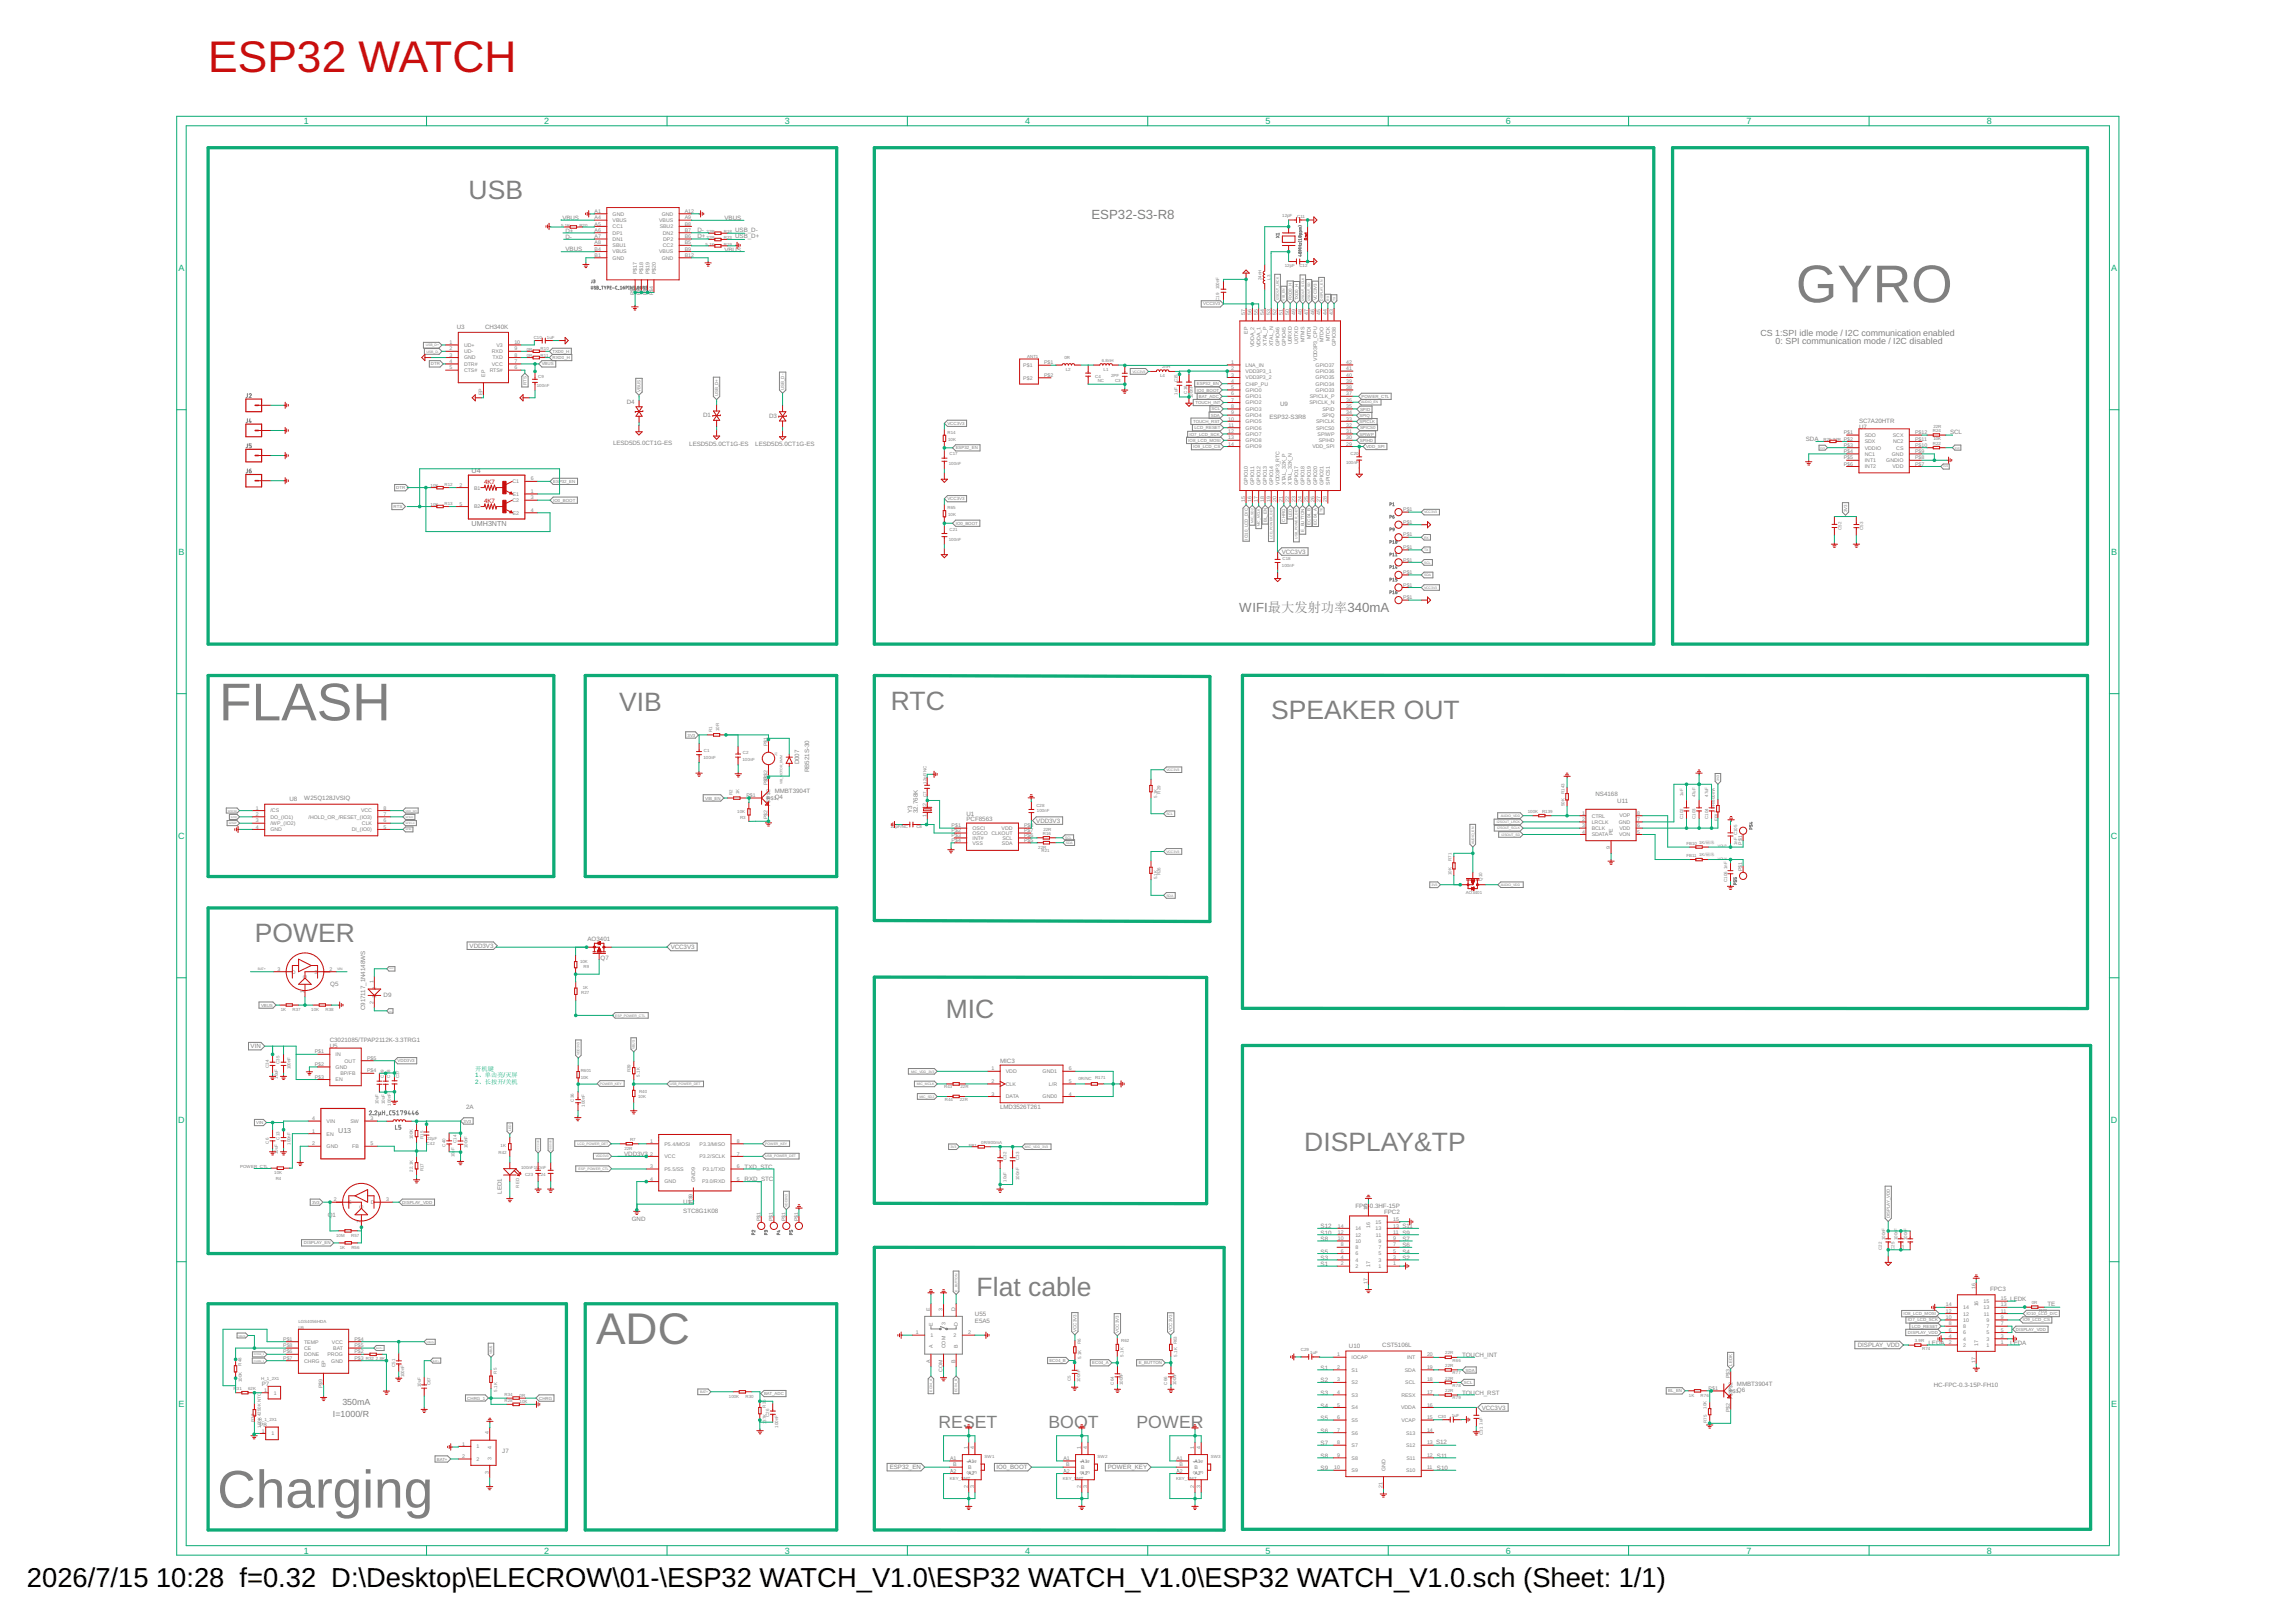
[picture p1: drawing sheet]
<svg xmlns="http://www.w3.org/2000/svg" width="297mm" height="210mm" viewBox="0 0 297 210" stroke-linecap="round" stroke-linejoin="round" font-family="sans-serif">
<defs><g id="words">
<g font-size="6.9" fill="#808080">
<text x="232.3" y="39.1">GYRO</text>
<text x="28.3" y="93.2">FLASH</text>
<text x="28.1" y="195.1">Charging</text>
</g>
<text font-size="5.7" fill="#c90d0c" x="26.9" y="9.4">ESP32 WATCH</text>
<text font-size="5.7" fill="#808080" x="77.1" y="173.9">ADC</text>
<g font-size="3.5">
<text x="3.5" y="205.4">2026/7/15</text>
<text x="20.2" y="205.4">10:28 f=0.32 D:\Desktop\ELECROW\01-\ESP32 WATCH_V1.0\ESP32 WATCH_V1.0\ESP32 WATCH_V1.0.sch (Sheet: 1/1)</text>
</g>
<g font-size="3.4" fill="#808080">
<text x="60.6" y="25.8">USB</text>
<text x="80.1" y="92.1">VIB</text>
<text x="115.3" y="91.9">RTC</text>
<text x="164.5" y="93.1">SPEAKER OUT</text>
<text x="33" y="121.9">POWER</text>
<text x="122.4" y="131.7">MIC</text>
<text x="168.7" y="148.9">DISPLAY&amp;TP</text>
<text x="126.3" y="167.7">Flat cable</text>
</g>
<g font-size="2.3" fill="#808080">
<text x="121.4" y="184.9">RESET</text>
<text x="135.6" y="184.9">BOOT</text>
<text x="147" y="184.9">POWER</text>
</g>
<g font-size="1.7" fill="#808080">
<text x="141.2" y="28.4">ESP32-S3-R8</text>
<text x="160.3" y="79.2">WIFI最大发射功率340mA</text>
</g>
<g font-size="1.2" fill="#0dab76">
<text x="39.3" y="16.1">1</text>
<text x="70.4" y="16.1">2</text>
<text x="101.5" y="16.1">3</text>
<text x="132.6" y="16.1">4</text>
<text x="163.7" y="16.1">5</text>
<text x="194.8" y="16.1">6</text>
<text x="225.9" y="16.1">7</text>
<text x="257" y="16.1">8</text>
<text x="23.1" y="35">A</text>
<text x="273.1" y="35">A</text>
<text x="23.1" y="71.8">B</text>
<text x="273.1" y="71.8">B</text>
<text x="23" y="108.6">C</text>
<text x="273.1" y="108.6">C</text>
<text x="23" y="145.3">D</text>
<text x="273.1" y="145.3">D</text>
<text x="23.1" y="182.1">E</text>
<text x="273.1" y="182.1">E</text>
<text x="39.3" y="201">1</text>
<text x="70.4" y="201">2</text>
<text x="101.5" y="201">3</text>
<text x="132.6" y="201">4</text>
<text x="163.7" y="201">5</text>
<text x="194.8" y="201">6</text>
<text x="225.9" y="201">7</text>
<text x="257" y="201">8</text>
</g>
<g font-size="1.1" fill="#808080">
<text x="227.8" y="43.4">CS 1:SPI idle mode / I2C communication enabled</text>
<text x="229.7" y="44.5">0: SPI communication mode / I2C disabled</text>
<text x="43.1" y="183.4">I=1000/R</text>
<text x="44.3" y="181.8">350mA</text>
</g>
<g font-size=".9" fill="#808080">
<text x="61" y="61.2">U4</text>
<text x="61" y="68">UMH3NTN</text>
<text x="43.7" y="146.7">U13</text>
</g>
<g font-size=".8" fill="#808080">
<text x="72.8" y="28.4">VBUS</text>
<text x="90.2" y="30">D-</text>
<text x="93.7" y="28.5">VBUS</text>
<text x="95.1" y="30">USB_D-</text>
<text x="73.2" y="32.5">VBUS</text>
<text x="73.2" y="31">D-</text>
<text x="73.2" y="30.1">D+</text>
<text x="90.2" y="30.8">D+</text>
<text x="93.7" y="32.6">VBUS</text>
<text x="95.1" y="30.8">USB_D+</text>
<text x="59.1" y="42.6">U3</text>
<text x="62.7" y="42.6">CH340K</text>
<text x="81.1" y="52.3">D4</text>
<text x="91" y="54">D1</text>
<text x="165.6" y="52.5">U9</text>
<text x="79.3" y="57.6">LESD5D5.0CT1G-ES</text>
<text x="89.2" y="57.7">LESD5D5.0CT1G-ES</text>
<text x="97.7" y="57.8">LESD5D5.0CT1G-ES</text>
<text x="99.5" y="54.1">D3</text>
<text x="164.2" y="54.2">ESP32-S3R8</text>
<text x="233.6" y="57">SDA</text>
<text x="240.5" y="54.7">SC7A20HTR</text>
<text x="240.5" y="55.5">U7</text>
<text x="252.3" y="56.2">SCL</text>
<text x="165.8" y="71.7">VCC3V3</text>
<text x="103.4" y="98.9" transform="rotate(-90 103.4 98.9)">D007</text>
<text x="104.7" y="99.9" transform="rotate(-90 104.7 99.9)">RB521S-30</text>
<text x="37.4" y="103.7">U8</text>
<text x="39.4" y="103.5">W25Q128JVSIQ</text>
<text x="100.2" y="102.6">MMBT3904T</text>
<text x="100.2" y="103.4">Q4</text>
<text x="118" y="105.2" transform="rotate(-90 118 105.2)">Y3</text>
<text x="118.7" y="105.2" transform="rotate(-90 118.7 105.2)">32.768K</text>
<text x="125" y="106.2">PCF8563</text>
<text x="125" y="105.6">U1</text>
<text x="134.1" y="106.5">VDD3V3</text>
<text x="206.4" y="103">NS4168</text>
<text x="209.2" y="103.9">U11</text>
<text x="60.8" y="122.7">VDD3V3</text>
<text x="76" y="121.8">AO3401</text>
<text x="77.7" y="124.2">Q7</text>
<text x="86.8" y="122.8">VCC3V3</text>
<text x="42.7" y="127.6">Q5</text>
<text x="47.2" y="130.7" transform="rotate(-90 47.2 130.7)">C917117_1N4148WS</text>
<text x="49.6" y="129">D9</text>
<text x="32.4" y="135.7">VIN</text>
<text x="42.7" y="135.6">U5</text>
<text x="42.7" y="134.8">C3021085/TPAP2112K-3.3TRG1</text>
<text x="129.4" y="137.6">MIC3</text>
<text x="60.3" y="143.5">2A</text>
<text x="129.4" y="143.5">LMD3526T261</text>
<text x="80.8" y="149.6">VDD3V3</text>
<text x="64.9" y="154.5" transform="rotate(-90 64.9 154.5)">LED1</text>
<text x="88.4" y="155.7">U12</text>
<text x="96.3" y="152.8">RXD_STC</text>
<text x="96.3" y="151.2">TXD_STC</text>
<text x="42.4" y="157.4">Q1</text>
<text x="81.7" y="158">GND</text>
<text x="88.4" y="157">STC8G1K08</text>
<text x="170.9" y="159">S12</text>
<text x="170.9" y="159.8">S10</text>
<text x="170.9" y="160.6">S8</text>
<text x="175.4" y="156.3">FPC-0.3HF-15P</text>
<text x="179.1" y="157.1">FPC2</text>
<text x="181.4" y="159">S11</text>
<text x="181.4" y="159.8">S9</text>
<text x="181.4" y="160.6">S7</text>
<text x="181.4" y="161.4">S6</text>
<text x="170.9" y="162.2">S5</text>
<text x="170.9" y="163">S3</text>
<text x="170.9" y="163.8">S1</text>
<text x="181.4" y="162.2">S4</text>
<text x="181.4" y="163">S2</text>
<text x="257.5" y="167.1">FPC3</text>
<text x="126.1" y="171.2">E5A5</text>
<text x="126.1" y="170.4">U55</text>
<text x="260.1" y="168.4">LEDK</text>
<text x="264.9" y="169.1">TE</text>
<text x="33.9" y="179.4">P7</text>
<text x="170.9" y="178.9">S2</text>
<text x="170.9" y="177.3">S1</text>
<text x="174.5" y="174.5">U10</text>
<text x="178.8" y="174.3">CST5106L</text>
<text x="189.2" y="175.6">TOUCH_INT</text>
<text x="224.7" y="179.3">MMBT3904T</text>
<text x="240.3" y="174.3">DISPLAY_VDD</text>
<text x="249.5" y="174.1">LEDA</text>
<text x="250.2" y="179.4">HC-FPC-0.3-15P-FH10</text>
<text x="260.1" y="174.1">LEDA</text>
<text x="33.6" y="184.7">P8</text>
<text x="170.9" y="183.8">S5</text>
<text x="170.9" y="182.1">S4</text>
<text x="170.9" y="180.5">S3</text>
<text x="170.9" y="185.4">S6</text>
<text x="189.2" y="180.5">TOUCH_RST</text>
<text x="191.7" y="182.4">VCC3V3</text>
<text x="224.7" y="180.2">Q6</text>
<text x="65" y="188">J7</text>
<text x="115.1" y="190.2">ESP32_EN</text>
<text x="128.9" y="190.2">IO0_BOOT</text>
<text x="143.3" y="190.2">POWER_KEY</text>
<text x="170.9" y="190.3">S9</text>
<text x="170.9" y="188.6">S8</text>
<text x="170.9" y="187">S7</text>
<text x="185.8" y="186.9">S12</text>
<text x="185.9" y="188.6">S11</text>
<text x="185.9" y="190.3">S10</text>
</g>
<g font-size=".8" fill="#c90d0c">
<text x="62.6" y="62.7">4K7</text>
<text x="62.6" y="65.1">4K7</text>
</g>
<g font-size=".8" fill="#0dab76">
<text x="61.5" y="138.6">开机键</text>
<text x="61.5" y="139.4">1、单击亮/灭屏</text>
<text x="61.5" y="140.3">2、长按开/关机</text>
</g>
<g font-size=".7" fill="#808080">
<text x="76.9" y="27.6">A1</text>
<text x="76.9" y="28.4">A4</text>
<text x="76.9" y="29.2">A5</text>
<text x="79.3" y="27.9">GND</text>
<text x="79.3" y="28.7">VBUS</text>
<text x="79.3" y="29.5">CC1</text>
<text x="85.3" y="28.7">VBUS</text>
<text x="85.3" y="29.5">SBU2</text>
<text x="85.6" y="27.9">GND</text>
<text x="88.6" y="29.2">B8</text>
<text x="88.6" y="28.4">A9</text>
<text x="88.6" y="27.6">A12</text>
<text x="76.9" y="30">A6</text>
<text x="76.9" y="30.8">A7</text>
<text x="76.9" y="31.6">A8</text>
<text x="76.9" y="32.4">B4</text>
<text x="76.9" y="33.3">B1</text>
<text x="79.3" y="30.4">DP1</text>
<text x="79.3" y="31.2">DN1</text>
<text x="79.3" y="32">SBU1</text>
<text x="79.3" y="32.8">VBUS</text>
<text x="79.3" y="33.6">GND</text>
<text x="82.4" y="35.5" transform="rotate(-90 82.4 35.5)">P$17</text>
<text x="83.2" y="35.5" transform="rotate(-90 83.2 35.5)">P$18</text>
<text x="84" y="35.5" transform="rotate(-90 84 35.5)">P$19</text>
<text x="84.8" y="35.5" transform="rotate(-90 84.8 35.5)">P$20</text>
<text x="85.3" y="32.8">VBUS</text>
<text x="85.6" y="33.6">GND</text>
<text x="85.8" y="32">CC2</text>
<text x="85.8" y="30.4">DN2</text>
<text x="85.8" y="31.2">DP2</text>
<text x="88.6" y="33.3">B12</text>
<text x="88.6" y="32.4">B9</text>
<text x="88.6" y="31.6">B5</text>
<text x="88.6" y="30.8">B6</text>
<text x="88.6" y="30">B7</text>
<text x="82" y="38.2" transform="rotate(-90 82 38.2)">P$1</text>
<text x="82.9" y="38.2" transform="rotate(-90 82.9 38.2)">P$2</text>
<text x="83.7" y="38.2" transform="rotate(-90 83.7 38.2)">P$3</text>
<text x="84.5" y="38.2" transform="rotate(-90 84.5 38.2)">P$4</text>
<text x="161.1" y="40.8" transform="rotate(-90 161.1 40.8)">57</text>
<text x="161.9" y="40.8" transform="rotate(-90 161.9 40.8)">56</text>
<text x="162.7" y="40.8" transform="rotate(-90 162.7 40.8)">55</text>
<text x="163.5" y="40.8" transform="rotate(-90 163.5 40.8)">54</text>
<text x="164.4" y="40.8" transform="rotate(-90 164.4 40.8)">53</text>
<text x="165.2" y="40.8" transform="rotate(-90 165.2 40.8)">52</text>
<text x="166" y="40.8" transform="rotate(-90 166 40.8)">51</text>
<text x="166.8" y="40.8" transform="rotate(-90 166.8 40.8)">50</text>
<text x="167.6" y="40.8" transform="rotate(-90 167.6 40.8)">49</text>
<text x="168.4" y="40.8" transform="rotate(-90 168.4 40.8)">48</text>
<text x="169.2" y="40.8" transform="rotate(-90 169.2 40.8)">47</text>
<text x="170" y="40.8" transform="rotate(-90 170 40.8)">46</text>
<text x="170.9" y="40.8" transform="rotate(-90 170.9 40.8)">45</text>
<text x="171.7" y="40.8" transform="rotate(-90 171.7 40.8)">44</text>
<text x="172.5" y="40.8" transform="rotate(-90 172.5 40.8)">43</text>
<text x="58.2" y="44.5">1</text>
<text x="58.2" y="45.3">2</text>
<text x="58.2" y="46.2">3</text>
<text x="58.2" y="47">4</text>
<text x="58.2" y="47.8">5</text>
<text x="60" y="44.9">UD+</text>
<text x="60" y="45.7">UD-</text>
<text x="60" y="46.5">GND</text>
<text x="60" y="47.3">DTR#</text>
<text x="63.6" y="47.3">VCC</text>
<text x="63.6" y="45.7">RXD</text>
<text x="63.7" y="46.5">TXD</text>
<text x="64.2" y="44.9">V3</text>
<text x="66.5" y="47.8">6</text>
<text x="66.5" y="47">7</text>
<text x="66.5" y="46.2">8</text>
<text x="66.5" y="45.3">9</text>
<text x="66.5" y="44.5">10</text>
<text x="132.4" y="47.5">P$1</text>
<text x="135.1" y="47.2">P$1</text>
<text x="159.3" y="47.1">1</text>
<text x="159.3" y="47.9">2</text>
<text x="161.1" y="47.5">LNA_IN</text>
<text x="161.5" y="43.2" transform="rotate(-90 161.5 43.2)">EP</text>
<text x="162.3" y="44.9" transform="rotate(-90 162.3 44.9)">VDDA_2</text>
<text x="163.1" y="44.9" transform="rotate(-90 163.1 44.9)">VDDA_1</text>
<text x="163.9" y="44.7" transform="rotate(-90 163.9 44.7)">XTAL_P</text>
<text x="164.7" y="44.8" transform="rotate(-90 164.7 44.8)">XTAL_N</text>
<text x="165.5" y="44.7" transform="rotate(-90 165.5 44.7)">GPIO46</text>
<text x="166.3" y="44.7" transform="rotate(-90 166.3 44.7)">GPIO45</text>
<text x="167.1" y="44.6" transform="rotate(-90 167.1 44.6)">U0RXD</text>
<text x="168" y="44.5" transform="rotate(-90 168 44.5)">U0TXD</text>
<text x="168.8" y="44.3" transform="rotate(-90 168.8 44.3)">MTMS</text>
<text x="169.6" y="43.9" transform="rotate(-90 169.6 43.9)">MTDI</text>
<text x="170.2" y="47.5">GPIO37</text>
<text x="170.4" y="46.7" transform="rotate(-90 170.4 46.7)">VDD3P3_CPU</text>
<text x="171.2" y="44.3" transform="rotate(-90 171.2 44.3)">MTDO</text>
<text x="172" y="44.2" transform="rotate(-90 172 44.2)">MTCK</text>
<text x="172.8" y="44.7" transform="rotate(-90 172.8 44.7)">GPIO38</text>
<text x="174.2" y="47.1">42</text>
<text x="174.2" y="47.9">41</text>
<text x="60" y="48.1">CTS#</text>
<text x="62.4" y="51.2" transform="rotate(-90 62.4 51.2)">EP</text>
<text x="62.8" y="48.8" transform="rotate(-90 62.8 48.8)">EP</text>
<text x="63.4" y="48.1">RTS#</text>
<text x="132.4" y="49.1">P$2</text>
<text x="135.1" y="48.8">P$2</text>
<text x="159.3" y="48.7">3</text>
<text x="159.3" y="49.5">4</text>
<text x="159.3" y="50.4">5</text>
<text x="159.3" y="51.2">6</text>
<text x="159.3" y="52">7</text>
<text x="159.3" y="52.8">8</text>
<text x="159.3" y="53.6">9</text>
<text x="161.1" y="48.3">VDD3P3_1</text>
<text x="161.1" y="49.1">VDD3P3_2</text>
<text x="161.1" y="49.9">CHIP_PU</text>
<text x="161.1" y="50.7">GPIO0</text>
<text x="161.1" y="51.5">GPIO1</text>
<text x="161.1" y="52.3">GPIO2</text>
<text x="161.1" y="53.2">GPIO3</text>
<text x="161.1" y="54">GPIO4</text>
<text x="169.4" y="52.3">SPICLK_N</text>
<text x="169.4" y="51.5">SPICLK_P</text>
<text x="170.2" y="48.3">GPIO36</text>
<text x="170.2" y="49.1">GPIO35</text>
<text x="170.2" y="49.9">GPIO34</text>
<text x="170.2" y="50.7">GPIO33</text>
<text x="171.1" y="54">SPIQ</text>
<text x="171.1" y="53.2">SPID</text>
<text x="174.2" y="48.7">40</text>
<text x="174.2" y="49.5">39</text>
<text x="174.2" y="50.4">38</text>
<text x="174.2" y="51.2">37</text>
<text x="174.2" y="52">36</text>
<text x="174.2" y="52.8">35</text>
<text x="174.2" y="53.6">34</text>
<text x="158.9" y="54.4">10</text>
<text x="158.9" y="56">12</text>
<text x="158.9" y="56.9">13</text>
<text x="158.9" y="57.7">14</text>
<text x="158.9" y="55.2">11</text>
<text x="161.1" y="54.8">GPIO5</text>
<text x="161.1" y="55.6">GPIO6</text>
<text x="161.1" y="56.4">GPIO7</text>
<text x="161.1" y="57.2">GPIO8</text>
<text x="161.1" y="58">GPIO9</text>
<text x="169.8" y="58">VDD_SPI</text>
<text x="170.3" y="54.8">SPICLK</text>
<text x="170.3" y="55.6">SPICS0</text>
<text x="170.5" y="56.4">SPIWP</text>
<text x="170.6" y="57.2">SPIHD</text>
<text x="174.2" y="54.4">33</text>
<text x="174.2" y="55.2">32</text>
<text x="174.2" y="56">31</text>
<text x="174.2" y="56.9">30</text>
<text x="174.2" y="57.7">29</text>
<text x="238.5" y="56.2">P$1</text>
<text x="238.5" y="57">P$2</text>
<text x="238.5" y="57.8">P$3</text>
<text x="238.5" y="58.6">P$4</text>
<text x="238.5" y="59.4">P$5</text>
<text x="241.3" y="56.6">SDO</text>
<text x="241.3" y="57.4">SDX</text>
<text x="241.3" y="58.2">VDDIO</text>
<text x="241.3" y="59">NC1</text>
<text x="241.3" y="59.8">INT1</text>
<text x="244" y="59.8">GNDIO</text>
<text x="244.8" y="59">GND</text>
<text x="244.9" y="56.6">SCX</text>
<text x="244.9" y="57.4">NC2</text>
<text x="245.3" y="58.2">CS</text>
<text x="247.8" y="59.4">P$8</text>
<text x="247.8" y="58.6">P$9</text>
<text x="247.8" y="57.8">P$10</text>
<text x="247.8" y="57">P$11</text>
<text x="247.8" y="56.2">P$12</text>
<text x="59.5" y="65.4">5</text>
<text x="59.5" y="63">2</text>
<text x="61.3" y="65.8">B2</text>
<text x="61.3" y="63.3">B1</text>
<text x="66.3" y="62.5">C1</text>
<text x="66.3" y="65">C2</text>
<text x="66.3" y="64.2">E1</text>
<text x="68.7" y="62.2">6</text>
<text x="68.7" y="64.6">3</text>
<text x="68.7" y="63.8">1</text>
<text x="161.1" y="65" transform="rotate(-90 161.1 65)">15</text>
<text x="161.5" y="62.7" transform="rotate(-90 161.5 62.7)">GPIO10</text>
<text x="161.9" y="65" transform="rotate(-90 161.9 65)">16</text>
<text x="162.3" y="62.7" transform="rotate(-90 162.3 62.7)">GPIO11</text>
<text x="162.7" y="65" transform="rotate(-90 162.7 65)">17</text>
<text x="163.1" y="62.7" transform="rotate(-90 163.1 62.7)">GPIO12</text>
<text x="163.5" y="65" transform="rotate(-90 163.5 65)">18</text>
<text x="163.9" y="62.7" transform="rotate(-90 163.9 62.7)">GPIO13</text>
<text x="164.4" y="65" transform="rotate(-90 164.4 65)">19</text>
<text x="164.7" y="62.7" transform="rotate(-90 164.7 62.7)">GPIO14</text>
<text x="165.2" y="65" transform="rotate(-90 165.2 65)">20</text>
<text x="165.5" y="62.7" transform="rotate(-90 165.5 62.7)">VDD3P3_RTC</text>
<text x="166" y="65" transform="rotate(-90 166 65)">21</text>
<text x="166.3" y="62.7" transform="rotate(-90 166.3 62.7)">XTAL_32K_P</text>
<text x="166.8" y="65" transform="rotate(-90 166.8 65)">22</text>
<text x="167.1" y="62.7" transform="rotate(-90 167.1 62.7)">XTAL_32K_N</text>
<text x="167.6" y="65" transform="rotate(-90 167.6 65)">23</text>
<text x="168" y="62.7" transform="rotate(-90 168 62.7)">GPIO17</text>
<text x="168.4" y="65" transform="rotate(-90 168.4 65)">24</text>
<text x="168.8" y="62.7" transform="rotate(-90 168.8 62.7)">GPIO18</text>
<text x="169.2" y="65" transform="rotate(-90 169.2 65)">25</text>
<text x="169.6" y="62.7" transform="rotate(-90 169.6 62.7)">GPIO19</text>
<text x="170" y="65" transform="rotate(-90 170 65)">26</text>
<text x="170.4" y="62.7" transform="rotate(-90 170.4 62.7)">GPIO20</text>
<text x="170.9" y="65" transform="rotate(-90 170.9 65)">27</text>
<text x="171.2" y="62.7" transform="rotate(-90 171.2 62.7)">GPIO21</text>
<text x="171.7" y="65" transform="rotate(-90 171.7 65)">28</text>
<text x="172" y="62.7" transform="rotate(-90 172 62.7)">SPICS1</text>
<text x="238.5" y="60.3">P$6</text>
<text x="241.3" y="60.6">INT2</text>
<text x="244.8" y="60.6">VDD</text>
<text x="247.8" y="60.3">P$7</text>
<text x="66.3" y="66.6">E2</text>
<text x="68.7" y="66.2">4</text>
<text x="181.5" y="66.2">P$1</text>
<text x="181.5" y="67.8">P$1</text>
<text x="181.5" y="69.4">P$1</text>
<text x="181.5" y="71">P$1</text>
<text x="181.5" y="72.7">P$1</text>
<text x="181.5" y="74.3">P$1</text>
<text x="181.5" y="75.9">P$1</text>
<text x="181.5" y="77.5">P$1</text>
<text x="99.3" y="101.6" transform="rotate(-90 99.3 101.6)">P$P$2</text>
<text x="99.3" y="100.8" transform="rotate(-90 99.3 100.8)">3</text>
<text x="99.3" y="96.6" transform="rotate(-90 99.3 96.6)">P$1</text>
<text x="33.1" y="104.8">1</text>
<text x="33.1" y="105.6">2</text>
<text x="33.1" y="106.4">3</text>
<text x="33.1" y="107.2">4</text>
<text x="35" y="105.1">/CS</text>
<text x="35" y="106">DO_(IO1)</text>
<text x="35" y="106.8">/WP_(IO2)</text>
<text x="35" y="107.6">GND</text>
<text x="39.9" y="106">/HOLD_OR_/RESET_(IO3)</text>
<text x="45.5" y="107.6">DI_(IO0)</text>
<text x="46.7" y="105.1">VCC</text>
<text x="46.8" y="106.8">CLK</text>
<text x="49.6" y="104.8">8</text>
<text x="49.6" y="105.6">7</text>
<text x="49.6" y="106.4">6</text>
<text x="49.6" y="107.2">5</text>
<text x="96.6" y="103.2">P$1</text>
<text x="99.3" y="103.5">P$1</text>
<text x="99.3" y="106" transform="rotate(-90 99.3 106)">P$2</text>
<text x="99.7" y="104.3" transform="rotate(-90 99.7 104.3)">P$3P$2</text>
<text x="119.9" y="105.7" transform="rotate(-90 119.9 105.7)">1</text>
<text x="119.9" y="104.3" transform="rotate(-90 119.9 104.3)">2</text>
<text x="123.1" y="107">P$1</text>
<text x="123.1" y="107.7">P$2</text>
<text x="125.8" y="107.4">OSCI</text>
<text x="129.6" y="107.4">VDD</text>
<text x="132.5" y="107">P$8</text>
<text x="132.5" y="107.7">P$7</text>
<text x="204.7" y="105.4">1</text>
<text x="204.7" y="106.2">2</text>
<text x="204.7" y="107.1">3</text>
<text x="204.7" y="107.9">4</text>
<text x="205.9" y="105.8">CTRL</text>
<text x="205.9" y="106.6">LRCLK</text>
<text x="205.9" y="107.4">BCLK</text>
<text x="209.4" y="106.6">GND</text>
<text x="209.5" y="107.4">VDD</text>
<text x="209.5" y="105.8">VOP</text>
<text x="211.8" y="107.9">5</text>
<text x="211.8" y="107.1">6</text>
<text x="211.8" y="106.2">7</text>
<text x="211.8" y="105.4">8</text>
<text x="123.1" y="108.3">P$3</text>
<text x="123.1" y="109">P$4</text>
<text x="125.8" y="108">OSCO CLKOUT</text>
<text x="125.8" y="108.7">INT#</text>
<text x="125.8" y="109.3">VSS</text>
<text x="129.6" y="109.3">SDA</text>
<text x="129.7" y="108.7">SCL</text>
<text x="132.5" y="108.3">P$6</text>
<text x="132.5" y="109">P$5</text>
<text x="205.9" y="108.2">SDATA</text>
<text x="208.3" y="109.9" transform="rotate(-90 208.3 109.9)">9</text>
<text x="208.7" y="108.1" transform="rotate(-90 208.7 108.1)">PE</text>
<text x="209.5" y="108.2">VON</text>
<text x="225.4" y="112.8" transform="rotate(-90 225.4 112.8)">P$1</text>
<text x="225.4" y="109.3" transform="rotate(-90 225.4 109.3)">P$1</text>
<text x="35.9" y="125.6">3</text>
<text x="42.6" y="125.6">2</text>
<text x="37.8" y="126">D</text>
<text x="39.3" y="128.5" transform="rotate(-90 39.3 128.5)">1</text>
<text x="39.7" y="126.6" transform="rotate(-90 39.7 126.6)">G</text>
<text x="40.7" y="126">S</text>
<text x="48.3" y="129.9" transform="rotate(-90 48.3 129.9)">2</text>
<text x="48.3" y="127.3" transform="rotate(-90 48.3 127.3)">1</text>
<text x="48.7" y="129.1" transform="rotate(-90 48.7 129.1)">1</text>
<text x="48.7" y="128.1" transform="rotate(-90 48.7 128.1)">2</text>
<text x="40.7" y="136.3">P$1</text>
<text x="40.7" y="138">P$2</text>
<text x="43.4" y="136.7">IN</text>
<text x="44.6" y="137.5">OUT</text>
<text x="47.5" y="137.1">P$5</text>
<text x="40.7" y="139.6">P$3</text>
<text x="43.4" y="138.3">GND</text>
<text x="43.4" y="139.9">EN</text>
<text x="44" y="139.1">BP/FB</text>
<text x="47.5" y="138.8">P$4</text>
<text x="128.3" y="141.8">3</text>
<text x="128.3" y="140.2">2</text>
<text x="128.3" y="138.5">1</text>
<text x="130.1" y="142.1">DATA</text>
<text x="130.1" y="140.5">CLK</text>
<text x="130.1" y="138.9">VDD</text>
<text x="134.9" y="138.9">GND1</text>
<text x="134.9" y="142.1">GND0</text>
<text x="135.7" y="140.5">L/R</text>
<text x="138.3" y="140.2">5</text>
<text x="138.3" y="138.5">6</text>
<text x="138.3" y="141.8">4</text>
<text x="40.4" y="146.6">1</text>
<text x="40.4" y="145">4</text>
<text x="40.4" y="148.2">2</text>
<text x="42.3" y="146.9">EN</text>
<text x="42.3" y="145.3">VIN</text>
<text x="42.3" y="148.6">GND</text>
<text x="45.3" y="145.3">SW</text>
<text x="45.6" y="148.6">FB</text>
<text x="47.9" y="148.2">5</text>
<text x="47.9" y="145">3</text>
<text x="84.1" y="147.9">1</text>
<text x="84.1" y="149.5">2</text>
<text x="86" y="148.3">P5.4/MOSI</text>
<text x="86" y="149.9">VCC</text>
<text x="90.5" y="149.9">P3.2/SCLK</text>
<text x="90.5" y="148.3">P3.3/MISO</text>
<text x="95.3" y="149.5">7</text>
<text x="95.3" y="147.9">8</text>
<text x="43.2" y="155.5">2</text>
<text x="45.1" y="155.8">S</text>
<text x="48" y="155.8">D</text>
<text x="49.9" y="155.5">3</text>
<text x="84.1" y="151.2">3</text>
<text x="84.1" y="152.8">4</text>
<text x="86" y="151.5">P5.5/SS</text>
<text x="86" y="153.1">GND</text>
<text x="89.6" y="155.7" transform="rotate(-90 89.6 155.7)">P$9</text>
<text x="89.9" y="153" transform="rotate(-90 89.9 153)">GND9</text>
<text x="90.8" y="153.1">P3.0/RXD</text>
<text x="90.9" y="151.5">P3.1/TXD</text>
<text x="95.3" y="152.8">5</text>
<text x="95.3" y="151.2">6</text>
<text x="46.6" y="158.3" transform="rotate(-90 46.6 158.3)">1</text>
<text x="47" y="156.4" transform="rotate(-90 47 156.4)">G</text>
<text x="98.4" y="158" transform="rotate(-90 98.4 158)">P$1</text>
<text x="100" y="158" transform="rotate(-90 100 158)">P$1</text>
<text x="101.6" y="158" transform="rotate(-90 101.6 158)">P$1</text>
<text x="103.2" y="158" transform="rotate(-90 103.2 158)">P$1</text>
<text x="173.1" y="160.5">10</text>
<text x="173.1" y="159.7">12</text>
<text x="173.1" y="158.9">14</text>
<text x="173.5" y="161.3">8</text>
<text x="175.3" y="161.7">8</text>
<text x="175.3" y="160.8">10</text>
<text x="175.3" y="160">12</text>
<text x="175.3" y="159.2">14</text>
<text x="176.9" y="156.6" transform="rotate(-90 176.9 156.6)">16</text>
<text x="177.3" y="158.9" transform="rotate(-90 177.3 158.9)">16</text>
<text x="178" y="159.2">13</text>
<text x="178" y="158.4">15</text>
<text x="178" y="160">11</text>
<text x="178.3" y="161.7">7</text>
<text x="178.3" y="160.8">9</text>
<text x="180.2" y="161.3">7</text>
<text x="180.2" y="160.5">9</text>
<text x="180.2" y="159.7">11</text>
<text x="180.2" y="158.9">13</text>
<text x="180.2" y="158">15</text>
<text x="173.5" y="163.7">2</text>
<text x="173.5" y="162.9">4</text>
<text x="173.5" y="162.1">6</text>
<text x="175.3" y="164.1">2</text>
<text x="175.3" y="163.3">4</text>
<text x="175.3" y="162.5">6</text>
<text x="176.9" y="166.2" transform="rotate(-90 176.9 166.2)">17</text>
<text x="177.3" y="163.9" transform="rotate(-90 177.3 163.9)">17</text>
<text x="178.3" y="164.1">1</text>
<text x="178.3" y="163.3">3</text>
<text x="178.3" y="162.5">5</text>
<text x="180.2" y="163.7">1</text>
<text x="180.2" y="162.9">3</text>
<text x="180.2" y="162.1">5</text>
<text x="255.6" y="166.8" transform="rotate(-90 255.6 166.8)">16</text>
<text x="36.6" y="173.5">P$1</text>
<text x="39.4" y="173.9">TEMP</text>
<text x="42.9" y="173.9">VCC</text>
<text x="45.9" y="173.5">P$4</text>
<text x="118.5" y="172.7">1</text>
<text x="120.3" y="169.6" transform="rotate(-90 120.3 169.6)">E</text>
<text x="120.4" y="173">1</text>
<text x="120.7" y="171.5" transform="rotate(-90 120.7 171.5)">E</text>
<text x="122" y="169.6" transform="rotate(-90 122 169.6)">3</text>
<text x="122.3" y="171.5" transform="rotate(-90 122.3 171.5)">3</text>
<text x="123.4" y="173">2</text>
<text x="123.6" y="169.6" transform="rotate(-90 123.6 169.6)">D</text>
<text x="123.9" y="171.6" transform="rotate(-90 123.9 171.6)">D</text>
<text x="125.3" y="172.7">2</text>
<text x="251.7" y="170.7">10</text>
<text x="251.7" y="169.9">12</text>
<text x="251.7" y="169.1">14</text>
<text x="252.1" y="173.9">2</text>
<text x="252.1" y="173.1">4</text>
<text x="252.1" y="172.3">6</text>
<text x="252.1" y="171.5">8</text>
<text x="254" y="173.5">4</text>
<text x="254" y="172.7">6</text>
<text x="254" y="171.9">8</text>
<text x="254" y="171.1">10</text>
<text x="254" y="170.2">12</text>
<text x="254" y="169.4">14</text>
<text x="255.9" y="169.1" transform="rotate(-90 255.9 169.1)">16</text>
<text x="256.6" y="169.4">13</text>
<text x="256.6" y="168.6">15</text>
<text x="256.6" y="170.2">11</text>
<text x="257" y="173.5">3</text>
<text x="257" y="172.7">5</text>
<text x="257" y="171.9">7</text>
<text x="257" y="171.1">9</text>
<text x="258.9" y="173.9">1</text>
<text x="258.9" y="173.1">3</text>
<text x="258.9" y="172.3">5</text>
<text x="258.9" y="171.5">7</text>
<text x="258.9" y="170.7">9</text>
<text x="258.9" y="169.9">11</text>
<text x="258.9" y="169.1">13</text>
<text x="258.9" y="168.3">15</text>
<text x="36.6" y="174.3">P$8</text>
<text x="36.6" y="175.2">P$6</text>
<text x="36.6" y="176">P$7</text>
<text x="39.4" y="174.7">CE</text>
<text x="39.4" y="175.5">DONE</text>
<text x="39.4" y="176.3">CHRG</text>
<text x="41.7" y="179.7" transform="rotate(-90 41.7 179.7)">P$9</text>
<text x="42.1" y="177" transform="rotate(-90 42.1 177)">EP</text>
<text x="42.4" y="175.5">PROG</text>
<text x="42.9" y="176.3">GND</text>
<text x="43.1" y="174.7">BAT</text>
<text x="45.9" y="176">P$3</text>
<text x="45.9" y="175.2">P$2</text>
<text x="45.9" y="174.3">P$5</text>
<text x="120.3" y="176.4" transform="rotate(-90 120.3 176.4)">A</text>
<text x="120.7" y="174.5" transform="rotate(-90 120.7 174.5)">A</text>
<text x="122" y="177.6" transform="rotate(-90 122 177.6)">COM</text>
<text x="122.3" y="174.5" transform="rotate(-90 122.3 174.5)">COM</text>
<text x="123.6" y="176.4" transform="rotate(-90 123.6 176.4)">B</text>
<text x="123.9" y="174.5" transform="rotate(-90 123.9 174.5)">B</text>
<text x="173" y="175.5">1</text>
<text x="173" y="177.2">2</text>
<text x="173" y="178.8">3</text>
<text x="174.9" y="175.9">IOCAP</text>
<text x="174.9" y="177.5">S1</text>
<text x="174.9" y="179.1">S2</text>
<text x="181.7" y="177.5">SDA</text>
<text x="181.8" y="179.1">SCL</text>
<text x="182" y="175.9">INT</text>
<text x="184.6" y="175.5">20</text>
<text x="184.6" y="177.2">19</text>
<text x="184.6" y="178.8">18</text>
<text x="221" y="179.9">P$1</text>
<text x="223.8" y="178.4" transform="rotate(-90 223.8 178.4)">P$3</text>
<text x="254" y="174.3">2</text>
<text x="255.6" y="176.4" transform="rotate(-90 255.6 176.4)">17</text>
<text x="255.9" y="174.1" transform="rotate(-90 255.9 174.1)">17</text>
<text x="257" y="174.3">1</text>
<text x="33.9" y="185.4">1</text>
<text x="34.2" y="180.1">1</text>
<text x="35.1" y="185.7">1</text>
<text x="35.4" y="180.5">1</text>
<text x="63.2" y="185.6" transform="rotate(-90 63.2 185.6)">4</text>
<text x="173" y="180.4">4</text>
<text x="173" y="182">5</text>
<text x="173" y="183.7">6</text>
<text x="173" y="185.3">7</text>
<text x="174.9" y="180.8">S3</text>
<text x="174.9" y="182.4">S4</text>
<text x="174.9" y="184">S5</text>
<text x="174.9" y="185.6">S6</text>
<text x="181.3" y="182.4">VDDA</text>
<text x="181.3" y="180.8">RESX</text>
<text x="181.3" y="184">VCAP</text>
<text x="181.9" y="185.6">S13</text>
<text x="184.6" y="180.4">17</text>
<text x="184.6" y="182">16</text>
<text x="184.6" y="183.7">15</text>
<text x="184.6" y="185.3">14</text>
<text x="223.8" y="180.2">P$1</text>
<text x="223.8" y="182.8" transform="rotate(-90 223.8 182.8)">P$2</text>
<text x="224.1" y="181.1" transform="rotate(-90 224.1 181.1)">P$3P$2</text>
<text x="59.8" y="187.1">1</text>
<text x="59.8" y="188.7">2</text>
<text x="61.7" y="187.4">1</text>
<text x="61.7" y="189.1">2</text>
<text x="63.2" y="190.8" transform="rotate(-90 63.2 190.8)">3</text>
<text x="63.6" y="187.5" transform="rotate(-90 63.6 187.5)">4</text>
<text x="63.6" y="188.9" transform="rotate(-90 63.6 188.9)">3</text>
<text x="122.9" y="188.9">A1</text>
<text x="122.9" y="190.6">A2</text>
<text x="123.3" y="189.8">B</text>
<text x="125.2" y="187.5" transform="rotate(-90 125.2 187.5)">1</text>
<text x="125.3" y="189.3">A1</text>
<text x="125.3" y="190.1">B</text>
<text x="125.3" y="190.9">A2</text>
<text x="125.6" y="189.4" transform="rotate(-90 125.6 189.4)">1</text>
<text x="125.6" y="190.7" transform="rotate(-90 125.6 190.7)">2</text>
<text x="126" y="187.5" transform="rotate(-90 126 187.5)">4</text>
<text x="126.4" y="189.4" transform="rotate(-90 126.4 189.4)">4</text>
<text x="126.4" y="190.7" transform="rotate(-90 126.4 190.7)">3</text>
<text x="137.6" y="188.9">A1</text>
<text x="137.6" y="190.6">A2</text>
<text x="137.9" y="189.8">B</text>
<text x="139.8" y="187.5" transform="rotate(-90 139.8 187.5)">1</text>
<text x="139.9" y="189.3">A1</text>
<text x="139.9" y="190.1">B</text>
<text x="139.9" y="190.9">A2</text>
<text x="140.2" y="189.4" transform="rotate(-90 140.2 189.4)">1</text>
<text x="140.2" y="190.7" transform="rotate(-90 140.2 190.7)">2</text>
<text x="140.7" y="187.5" transform="rotate(-90 140.7 187.5)">4</text>
<text x="141" y="189.4" transform="rotate(-90 141 189.4)">4</text>
<text x="141" y="190.7" transform="rotate(-90 141 190.7)">3</text>
<text x="152.2" y="188.9">A1</text>
<text x="152.2" y="190.6">A2</text>
<text x="152.6" y="189.8">B</text>
<text x="154.5" y="187.5" transform="rotate(-90 154.5 187.5)">1</text>
<text x="154.5" y="189.3">A1</text>
<text x="154.5" y="190.1">B</text>
<text x="154.5" y="190.9">A2</text>
<text x="154.8" y="189.4" transform="rotate(-90 154.8 189.4)">1</text>
<text x="154.8" y="190.7" transform="rotate(-90 154.8 190.7)">2</text>
<text x="155.3" y="187.5" transform="rotate(-90 155.3 187.5)">4</text>
<text x="155.6" y="189.4" transform="rotate(-90 155.6 189.4)">4</text>
<text x="155.6" y="190.7" transform="rotate(-90 155.6 190.7)">3</text>
<text x="172.6" y="190.2">10</text>
<text x="173" y="186.9">8</text>
<text x="173" y="188.5">9</text>
<text x="174.9" y="187.3">S7</text>
<text x="174.9" y="188.9">S8</text>
<text x="174.9" y="190.5">S9</text>
<text x="179.2" y="190.3" transform="rotate(-90 179.2 190.3)">GND</text>
<text x="181.9" y="190.5">S10</text>
<text x="181.9" y="187.3">S12</text>
<text x="182" y="188.9">S11</text>
<text x="184.6" y="190.2">11</text>
<text x="184.6" y="186.9">13</text>
<text x="184.6" y="188.5">12</text>
<text x="125.2" y="192.6" transform="rotate(-90 125.2 192.6)">2</text>
<text x="126" y="192.6" transform="rotate(-90 126 192.6)">3</text>
<text x="139.8" y="192.6" transform="rotate(-90 139.8 192.6)">2</text>
<text x="140.7" y="192.6" transform="rotate(-90 140.7 192.6)">3</text>
<text x="154.5" y="192.6" transform="rotate(-90 154.5 192.6)">2</text>
<text x="155.3" y="192.6" transform="rotate(-90 155.3 192.6)">3</text>
<text x="178.9" y="192.6" transform="rotate(-90 178.9 192.6)">21</text>
</g>
<g font-size=".6" fill="#808080">
<text x="72.6" y="29.4">5.1K</text>
<text x="75" y="29.4">R20</text>
<text x="165.9" y="28.1">12pF</text>
<text x="167.8" y="28.1">C11</text>
<text x="91.3" y="31.8">5.1K</text>
<text x="91.4" y="30.2">22R</text>
<text x="91.4" y="31">22R</text>
<text x="93.7" y="30.2">R18</text>
<text x="93.7" y="31">R23</text>
<text x="93.7" y="31.8">R19</text>
<text x="166.2" y="34.5">12pF</text>
<text x="168.1" y="34.5">C12</text>
<text x="155.7" y="39.5">VCC3V3</text>
<text x="157.7" y="38.9" transform="rotate(-90 157.7 38.9)">C19</text>
<text x="157.7" y="37.5" transform="rotate(-90 157.7 37.5)">100nF</text>
<text x="163.2" y="36.3" transform="rotate(-90 163.2 36.3)">24nH</text>
<text x="164.4" y="36.2" transform="rotate(-90 164.4 36.2)">L3</text>
<text x="167.1" y="38.9" transform="rotate(-90 167.1 38.9)">RXD0_H</text>
<text x="167.9" y="38.9" transform="rotate(-90 167.9 38.9)">TXD0_H</text>
<text x="170.4" y="38.9" transform="rotate(-90 170.4 38.9)">VCC3V3</text>
<text x="55.7" y="47.3">DTR</text>
<text x="68.2" y="45.4">0R</text>
<text x="68.2" y="46.2">0R</text>
<text x="69" y="43.8">C10</text>
<text x="69.9" y="45.3">R10</text>
<text x="69.9" y="46.2">R11</text>
<text x="70.1" y="47.3">VBUS</text>
<text x="70.8" y="43.8">1uF</text>
<text x="71.5" y="46.5">RXD0_H</text>
<text x="71.5" y="45.7">TXD0_H</text>
<text x="132.9" y="46.3">ANT1</text>
<text x="137.7" y="46.4">0R</text>
<text x="142.5" y="46.8">6.8nH</text>
<text x="150.4" y="47.7">2nH</text>
<text x="68.1" y="49.9" transform="rotate(-90 68.1 49.9)">RTS</text>
<text x="69.5" y="50.1">100nF</text>
<text x="69.6" y="48.9">C9</text>
<text x="82.9" y="50.7" transform="rotate(-90 82.9 50.7)">VBUS</text>
<text x="92.9" y="51.3" transform="rotate(-90 92.9 51.3)">USB_D+</text>
<text x="101.4" y="50.5" transform="rotate(-90 101.4 50.5)">USB_D-</text>
<text x="137.9" y="48">L2</text>
<text x="141.7" y="48.9">C4</text>
<text x="142" y="49.4">NC</text>
<text x="142.8" y="48">L1</text>
<text x="143.8" y="48.8">2PF</text>
<text x="144.3" y="49.4">C3</text>
<text x="150.1" y="48.8">L4</text>
<text x="152.3" y="51.1" transform="rotate(-90 152.3 51.1)">1uF</text>
<text x="152.3" y="49.5" transform="rotate(-90 152.3 49.5)">C15</text>
<text x="153.6" y="51" transform="rotate(-90 153.6 51)">C16</text>
<text x="154.3" y="51.5" transform="rotate(-90 154.3 51.5)">100nF</text>
<text x="154.7" y="52.3">TOUCH_INT</text>
<text x="154.9" y="49.9">ESP32_EN</text>
<text x="154.9" y="50.7">IO0_BOOT</text>
<text x="155.1" y="51.5">BAT_ADC</text>
<text x="156.6" y="53.9">SDA</text>
<text x="156.7" y="53.1">SCL</text>
<text x="175.9" y="54">SPIQ</text>
<text x="175.9" y="53.2">SPID</text>
<text x="176.2" y="51.5">POWER_CTL</text>
<text x="122.6" y="56.2">R14</text>
<text x="122.6" y="55">VCC3V3</text>
<text x="122.7" y="57.1">10K</text>
<text x="122.8" y="58.9">C17</text>
<text x="123.6" y="58.2">ESP32_EN</text>
<text x="153.7" y="57.2">IO8_LCD_MOSI</text>
<text x="153.9" y="56.4">IO7_LCD_SCK</text>
<text x="154.3" y="54.7">TOUCH_RST</text>
<text x="154.4" y="58">IO9_LCD_CS</text>
<text x="154.5" y="55.6">LCD_RESET</text>
<text x="174.7" y="58.9">C20</text>
<text x="175.9" y="54.8">SPICLK</text>
<text x="175.9" y="56.4">SPIWP</text>
<text x="175.9" y="57.2">SPIHD</text>
<text x="175.9" y="55.5">SPICS0</text>
<text x="176.7" y="58">VDD_SPI</text>
<text x="235.9" y="57.1">R25</text>
<text x="237.1" y="57.1">22R</text>
<text x="250.1" y="56">R24</text>
<text x="250.1" y="57.6">R22</text>
<text x="250.1" y="55.4">22R</text>
<text x="250.1" y="57">10K</text>
<text x="50.9" y="65.7">RTS</text>
<text x="51.3" y="63.3">DTR</text>
<text x="55.7" y="63">10K</text>
<text x="55.7" y="65.5">10K</text>
<text x="57.5" y="62.9">R12</text>
<text x="57.5" y="65.4">R13</text>
<text x="71.6" y="62.5">ESP32_EN</text>
<text x="71.6" y="64.9">IO0_BOOT</text>
<text x="122.6" y="65.9">R65</text>
<text x="122.6" y="64.7">VCC3V3</text>
<text x="122.7" y="60.2">100nF</text>
<text x="174.1" y="60.1">100nF</text>
<text x="122.7" y="66.8">10K</text>
<text x="122.7" y="70">100nF</text>
<text x="122.8" y="68.7">C21</text>
<text x="123.6" y="67.9">IO0_BOOT</text>
<text x="161.4" y="69.8" transform="rotate(-90 161.4 69.8)">IO10_LCD_D/C</text>
<text x="163.9" y="67.6" transform="rotate(-90 163.9 67.6)">BL_EN</text>
<text x="166.3" y="67.5" transform="rotate(-90 166.3 67.5)">CHRG</text>
<text x="167.1" y="66.9" transform="rotate(-90 167.1 66.9)">LED</text>
<text x="168.7" y="68.8" transform="rotate(-90 168.7 68.8)">E_BUTTON</text>
<text x="169.6" y="67.9" transform="rotate(-90 169.6 67.9)">EC04_B</text>
<text x="170.4" y="67.9" transform="rotate(-90 170.4 67.9)">EC04_A</text>
<text x="238.2" y="68.6" transform="rotate(-90 238.2 68.6)">C52</text>
<text x="239" y="66.3" transform="rotate(-90 239 66.3)">3V3</text>
<text x="241.1" y="68.6" transform="rotate(-90 241.1 68.6)">C53</text>
<text x="165.9" y="73.3">100nF</text>
<text x="165.9" y="72.4">C18</text>
<text x="89" y="95.3">3V3</text>
<text x="92.1" y="94.7" transform="rotate(-90 92.1 94.7)">R1</text>
<text x="93" y="94.6" transform="rotate(-90 93 94.6)">10R</text>
<text x="91" y="98.2">100nF</text>
<text x="91.1" y="97.3">C1</text>
<text x="96.1" y="98.5">100nF</text>
<text x="96.1" y="97.6">C2</text>
<text x="119.9" y="101.4" transform="rotate(-90 119.9 101.4)">12pF/NC</text>
<text x="91.2" y="103.5">VIB_EN</text>
<text x="94.8" y="102.9" transform="rotate(-90 94.8 102.9)">R2</text>
<text x="95.4" y="105.2">10K</text>
<text x="95.6" y="102.8" transform="rotate(-90 95.6 102.8)">1K</text>
<text x="95.7" y="106">R3</text>
<text x="115.2" y="107.2">12pF/NC</text>
<text x="118.6" y="107.2">C8</text>
<text x="119.9" y="103.2" transform="rotate(-90 119.9 103.2)">C7</text>
<text x="134.1" y="104.4">C28</text>
<text x="134.1" y="105.1">100nF</text>
<text x="135" y="107.5">22R</text>
<text x="149.7" y="103.2" transform="rotate(-90 149.7 103.2)">5.1K</text>
<text x="150.1" y="102.7" transform="rotate(-90 150.1 102.7)">R29</text>
<text x="197.7" y="105.2">100K</text>
<text x="199.5" y="105.2">R139</text>
<text x="202.4" y="104.3" transform="rotate(-90 202.4 104.3)">50K</text>
<text x="202.4" y="102.8" transform="rotate(-90 202.4 102.8)">R143</text>
<text x="217.7" y="106" transform="rotate(-90 217.7 106)">C102</text>
<text x="217.7" y="103" transform="rotate(-90 217.7 103)">1uF</text>
<text x="219.4" y="106" transform="rotate(-90 219.4 106)">C103</text>
<text x="219.4" y="103.2" transform="rotate(-90 219.4 103.2)">47uF</text>
<text x="221" y="106" transform="rotate(-90 221 106)">C104</text>
<text x="221" y="103.1" transform="rotate(-90 221 103.1)">47uF</text>
<text x="221.8" y="104.7" transform="rotate(-90 221.8 104.7)">0R/800mA</text>
<text x="222.2" y="106.3" transform="rotate(-90 222.2 106.3)">FB17</text>
<text x="134.3" y="109.9">22R</text>
<text x="134.7" y="110.3">R21</text>
<text x="134.9" y="108.1">R16</text>
<text x="149.7" y="113.8" transform="rotate(-90 149.7 113.8)">5.1K</text>
<text x="150.1" y="113.3" transform="rotate(-90 150.1 113.3)">R26</text>
<text x="187.8" y="113.2" transform="rotate(-90 187.8 113.2)">10K</text>
<text x="187.8" y="111.4" transform="rotate(-90 187.8 111.4)">R71</text>
<text x="191.7" y="113.9" transform="rotate(-90 191.7 113.9)">Q10</text>
<text x="218.2" y="109.3">FB10</text>
<text x="218.2" y="110.9">FB11</text>
<text x="219.8" y="109.2">1K/磁珠</text>
<text x="219.8" y="110.8">1K/磁珠</text>
<text x="223.4" y="112.5" transform="rotate(-90 223.4 112.5)">1nF</text>
<text x="224.7" y="109.4" transform="rotate(-90 224.7 109.4)">1nF C105</text>
<text x="189.7" y="115.7">AO3401</text>
<text x="223.4" y="114.1" transform="rotate(-90 223.4 114.1)">C106</text>
<text x="75" y="124.6">10K</text>
<text x="75.5" y="125.2">R9</text>
<text x="33.8" y="130.3">VBUS</text>
<text x="36.3" y="130.9">1K</text>
<text x="37.8" y="130.8">R37</text>
<text x="40.3" y="130.9">10K</text>
<text x="42.1" y="130.8">R38</text>
<text x="75.2" y="128.7">R27</text>
<text x="75.4" y="128">1K</text>
<text x="36.2" y="137.7" transform="rotate(-90 36.2 137.7)">C35</text>
<text x="51.4" y="137.5">VDD3V3</text>
<text x="34.8" y="138.2" transform="rotate(-90 34.8 138.2)">C34</text>
<text x="36" y="139.6" transform="rotate(-90 36 139.6)">10uF</text>
<text x="37.6" y="138.4" transform="rotate(-90 37.6 138.4)">100nF</text>
<text x="49" y="142.9" transform="rotate(-90 49 142.9)">10uF</text>
<text x="49.7" y="139.5" transform="rotate(-90 49.7 139.5)">C39</text>
<text x="49.8" y="142.9" transform="rotate(-90 49.8 142.9)">10uF</text>
<text x="50.5" y="139.5" transform="rotate(-90 50.5 139.5)">C38</text>
<text x="50.5" y="143.1" transform="rotate(-90 50.5 143.1)">100nF</text>
<text x="51.6" y="139.5" transform="rotate(-90 51.6 139.5)">C37</text>
<text x="74.3" y="142.5" transform="rotate(-90 74.3 142.5)">C36</text>
<text x="75.1" y="139.6">10K</text>
<text x="75.1" y="138.8">R601</text>
<text x="75.7" y="143.2" transform="rotate(-90 75.7 143.2)">100nF</text>
<text x="81.6" y="138.8" transform="rotate(-90 81.6 138.8)">R39</text>
<text x="82.6" y="142.2">10K</text>
<text x="82.7" y="141.5">R40</text>
<text x="82.8" y="139.3" transform="rotate(-90 82.8 139.3)">5.1K</text>
<text x="122.1" y="140.8">R43</text>
<text x="122.2" y="142.5">R44</text>
<text x="124.2" y="142.5">22R</text>
<text x="124.3" y="140.8">22R</text>
<text x="139.5" y="139.8">0R/NC</text>
<text x="141.7" y="139.6">R171</text>
<text x="33.2" y="145.5">VIN</text>
<text x="34.8" y="148" transform="rotate(-90 34.8 148)">C6</text>
<text x="36" y="149.4" transform="rotate(-90 36 149.4)">10uF</text>
<text x="36.2" y="147.5" transform="rotate(-90 36.2 147.5)">C13</text>
<text x="37.6" y="148.2" transform="rotate(-90 37.6 148.2)">100nF</text>
<text x="53.4" y="147.4" transform="rotate(-90 53.4 147.4)">100K</text>
<text x="54.8" y="147.4" transform="rotate(-90 54.8 147.4)">R15</text>
<text x="55.2" y="148.2">C42</text>
<text x="55.2" y="147.5">22pF</text>
<text x="57.6" y="148.4" transform="rotate(-90 57.6 148.4)">C40</text>
<text x="58.8" y="149.8" transform="rotate(-90 58.8 149.8)">10uF</text>
<text x="59" y="147.9" transform="rotate(-90 59 147.9)">C14</text>
<text x="60" y="145.3">3V3</text>
<text x="60.5" y="148.6" transform="rotate(-90 60.5 148.6)">100nF</text>
<text x="64.5" y="149.4">R42</text>
<text x="64.8" y="148.5">1K</text>
<text x="80.8" y="148.8">22R</text>
<text x="81.5" y="147.6">R7</text>
<text x="125.3" y="148.4">FB1</text>
<text x="126.9" y="148">0R/800mA</text>
<text x="31.1" y="151.1">POWER_CTL</text>
<text x="35.5" y="152">10K</text>
<text x="35.7" y="152.7">R4</text>
<text x="40.4" y="155.8">3V3</text>
<text x="52" y="155.8">DISPLAY_VDD</text>
<text x="53.4" y="151.6" transform="rotate(-90 53.4 151.6)">22.1K</text>
<text x="54.8" y="151.6" transform="rotate(-90 54.8 151.6)">R17</text>
<text x="67.2" y="153.7" transform="rotate(-90 67.2 153.7)">RED</text>
<text x="67.4" y="151.3">100nF100nF</text>
<text x="67.9" y="152.2">C23</text>
<text x="69.6" y="152.2">C24</text>
<text x="130.2" y="153" transform="rotate(-90 130.2 153)">10uF</text>
<text x="130.2" y="150.1" transform="rotate(-90 130.2 150.1)">C32</text>
<text x="131.9" y="152.7" transform="rotate(-90 131.9 152.7)">100nF</text>
<text x="131.9" y="150.1" transform="rotate(-90 131.9 150.1)">C33</text>
<text x="39.3" y="161">DISPLAY_EN</text>
<text x="43.5" y="160.1">10M</text>
<text x="44" y="161.6">1K</text>
<text x="45.4" y="160.1">R57</text>
<text x="45.5" y="161.6">R56</text>
<text x="243.5" y="161.7" transform="rotate(-90 243.5 161.7)">C22</text>
<text x="243.9" y="160.5" transform="rotate(-90 243.9 160.5)">100nF</text>
<text x="244.5" y="157.7" transform="rotate(-90 244.5 157.7)">DISPLAY_VDD</text>
<text x="245.1" y="161.7" transform="rotate(-90 245.1 161.7)">C25</text>
<text x="245.5" y="160.5" transform="rotate(-90 245.5 160.5)">100nF</text>
<text x="246.3" y="161.7" transform="rotate(-90 246.3 161.7)">C27</text>
<text x="246.7" y="160.5" transform="rotate(-90 246.7 160.5)">100nF</text>
<text x="38.6" y="172">U6</text>
<text x="38.6" y="171.2">LGS4056HDA</text>
<text x="139.3" y="172.3" transform="rotate(-90 139.3 172.3)">VCC3V3</text>
<text x="139.8" y="174" transform="rotate(-90 139.8 174)">R6</text>
<text x="144.8" y="172.5" transform="rotate(-90 144.8 172.5)">VCC3V3</text>
<text x="145" y="173.6">R62</text>
<text x="151.7" y="172.4" transform="rotate(-90 151.7 172.4)">VCC3V3</text>
<text x="152.2" y="174" transform="rotate(-90 152.2 174)">R63</text>
<text x="246.3" y="170.2">IO8_LCD_MOSI</text>
<text x="246.8" y="171">IO7_LCD_SCK</text>
<text x="246.8" y="172.6">DISPLAY_VDD</text>
<text x="247.3" y="171.8">LCD_RESET</text>
<text x="247.7" y="173.7">3.9R</text>
<text x="260.8" y="172.2">DISPLAY_VDD</text>
<text x="261.7" y="171">IO9_LCD_CS</text>
<text x="262.2" y="170.2">IO10_LCD_D/C</text>
<text x="262.8" y="168.8">0R</text>
<text x="263.8" y="169.7">R70</text>
<text x="30.2" y="179.9">R31</text>
<text x="31.2" y="176.7" transform="rotate(-90 31.2 176.7)">R48</text>
<text x="31.3" y="178.9" transform="rotate(-90 31.3 178.9)">100K</text>
<text x="32.1" y="179.8">62K</text>
<text x="33.8" y="178.6">H_1_2X1</text>
<text x="47.3" y="176">R32</text>
<text x="48.6" y="176">2.8K</text>
<text x="51.1" y="176.9" transform="rotate(-90 51.1 176.9)">C51</text>
<text x="52.3" y="178.3" transform="rotate(-90 52.3 178.3)">100nF</text>
<text x="54.5" y="179.5" transform="rotate(-90 54.5 179.5)">10uF</text>
<text x="55.7" y="179.3" transform="rotate(-90 55.7 179.3)">C67</text>
<text x="64.3" y="177.8" transform="rotate(-90 64.3 177.8)">R5</text>
<text x="135.8" y="176.3">EC04_B</text>
<text x="138.5" y="178.8" transform="rotate(-90 138.5 178.8)">C5</text>
<text x="139.7" y="178.8" transform="rotate(-90 139.7 178.8)">100nF</text>
<text x="139.9" y="175.9" transform="rotate(-90 139.9 175.9)">5.1K</text>
<text x="141.3" y="176.6">EC04_A</text>
<text x="144.1" y="179.2" transform="rotate(-90 144.1 179.2)">C64</text>
<text x="145.3" y="179.3" transform="rotate(-90 145.3 179.3)">100nF</text>
<text x="145.4" y="175.6" transform="rotate(-90 145.4 175.6)">5.1K</text>
<text x="147.3" y="176.6">E_BUTTON</text>
<text x="151" y="179.2" transform="rotate(-90 151 179.2)">C66</text>
<text x="152.2" y="179.3" transform="rotate(-90 152.2 179.3)">100nF</text>
<text x="152.3" y="175.6" transform="rotate(-90 152.3 175.6)">5.1K</text>
<text x="168.3" y="174.8">C29</text>
<text x="169.5" y="175.2">1uF</text>
<text x="187" y="175.3">22R</text>
<text x="187" y="176.9">22R</text>
<text x="187" y="178.5">22R</text>
<text x="187.9" y="176.2">R66</text>
<text x="187.9" y="177.8">R77</text>
<text x="187.9" y="179.5">R78</text>
<text x="189.4" y="179.1">SCL</text>
<text x="189.6" y="177.5">SDA</text>
<text x="224.1" y="176.7" transform="rotate(-90 224.1 176.7)">LEDK</text>
<text x="248.7" y="174.6">R74</text>
<text x="32.9" y="184" transform="rotate(-90 32.9 184)">R33</text>
<text x="33.5" y="183.9">H_1_2X1</text>
<text x="33.7" y="184.8" transform="rotate(-90 33.7 184.8)">100K 4250K NTC</text>
<text x="60.5" y="181.1">CHRG_1</text>
<text x="64.3" y="180.1" transform="rotate(-90 64.3 180.1)">5.1K</text>
<text x="65.3" y="180.7">R34</text>
<text x="65.3" y="181.5">R28</text>
<text x="67.2" y="180.7">0R</text>
<text x="67.2" y="181.5">10K</text>
<text x="69.8" y="181.1">CHRG</text>
<text x="94.3" y="180.9">100K</text>
<text x="96.5" y="180.9">R30</text>
<text x="98.8" y="180.5">BAT_ADC</text>
<text x="99.1" y="182.1" transform="rotate(-90 99.1 182.1)">R36</text>
<text x="99.1" y="184.3" transform="rotate(-90 99.1 184.3)">137K</text>
<text x="99.5" y="183.4" transform="rotate(-90 99.5 183.4)">C26</text>
<text x="100.7" y="184.8" transform="rotate(-90 100.7 184.8)">100nF</text>
<text x="186" y="183.5">C30</text>
<text x="187" y="180.2">22R</text>
<text x="187.8" y="183.3">1uF</text>
<text x="187.9" y="181.1">R79</text>
<text x="191.8" y="184.4" transform="rotate(-90 191.8 184.4)">1uF</text>
<text x="191.8" y="185.7" transform="rotate(-90 191.8 185.7)">C31</text>
<text x="215.8" y="180.2">BL_EN</text>
<text x="218.5" y="180.8">1K</text>
<text x="220" y="180.8">R76</text>
<text x="220.8" y="182.3" transform="rotate(-90 220.8 182.3)">10K</text>
<text x="220.8" y="184.1" transform="rotate(-90 220.8 184.1)">R75</text>
<text x="56.5" y="189">BAT+</text>
<text x="122.9" y="191.5">KEY_SMT</text>
<text x="127.4" y="188.7">SW1</text>
<text x="137.5" y="191.5">KEY_SMT</text>
<text x="142" y="188.7">SW2</text>
<text x="152.2" y="191.5">KEY_SMT</text>
<text x="156.6" y="188.7">SW3</text>
</g>
<g font-size=".4" fill="#808080">
<text x="165.4" y="38.9" transform="rotate(-90 165.4 38.9)">I2SOUT_LRCK</text>
<text x="166.2" y="38.9" transform="rotate(-90 166.2 38.9)">VIB_EN</text>
<text x="168.7" y="38.9" transform="rotate(-90 168.7 38.9)">I2SOUT_SCLK</text>
<text x="169.5" y="39" transform="rotate(-90 169.5 39)">I2SOUT_SD</text>
<text x="171.1" y="38.9" transform="rotate(-90 171.1 38.9)">DISPLAY_EN</text>
<text x="171.9" y="38.9" transform="rotate(-90 171.9 38.9)">RX</text>
<text x="172.8" y="38.9" transform="rotate(-90 172.8 38.9)">TX</text>
<text x="55.1" y="44.8">USB_D+</text>
<text x="55.2" y="45.6">USB_D-</text>
<text x="146.5" y="48.2">VCC3V3</text>
<text x="176.1" y="52.2">AUDIO_EN</text>
<text x="162.2" y="67.7" transform="rotate(-90 162.2 67.7)">MIC_SD2</text>
<text x="163" y="68.1" transform="rotate(-90 163 68.1)">MIC_MCLK</text>
<text x="164.6" y="69.7" transform="rotate(-90 164.6 69.7)">LCD_POWER_DET</text>
<text x="167.9" y="69.7" transform="rotate(-90 167.9 69.7)">USB_POWER_DET</text>
<text x="171.1" y="66.3" transform="rotate(-90 171.1 66.3)">TE</text>
<text x="184.2" y="66.4">VCC3V3</text>
<text x="184.2" y="71.3">TX</text>
<text x="184.2" y="69.7">RX</text>
<text x="184.2" y="76.2">VCC3V3</text>
<text x="184.2" y="72.9">SCL</text>
<text x="184.2" y="74.6">SDA</text>
<text x="100.5" y="97.8" transform="rotate(-90 100.5 97.8)">J1</text>
<text x="101.2" y="101.5" transform="rotate(-90 101.2 101.5)">VIB_MOTOR_8MM</text>
<text x="150.9" y="99.8">VCC3V3</text>
<text x="222.4" y="101.1" transform="rotate(-90 222.4 101.1)">3V3</text>
<text x="150.9" y="105.5">SCL</text>
<text x="193.7" y="106.5">I2SOUT_LRCK</text>
<text x="193.7" y="107.3">I2SOUT_SCLK</text>
<text x="194.2" y="105.7">AUDIO_VDD</text>
<text x="137.8" y="108.6">SCL</text>
<text x="137.9" y="109.2">SDA</text>
<text x="150.9" y="110.3">VCC3V3</text>
<text x="190.7" y="109.2" transform="rotate(-90 190.7 109.2)">AUDIO_EN</text>
<text x="194.2" y="108.1">I2SOUT_SD</text>
<text x="222.2" y="111.2">VOLN</text>
<text x="222.2" y="109.6">VOLP</text>
<text x="150.9" y="116">SDA</text>
<text x="185.2" y="114.7">3V3</text>
<text x="194.2" y="114.7">AUDIO_VDD</text>
<text x="33.4" y="125.6">BAT+</text>
<text x="43.6" y="125.6">VIN</text>
<text x="79.6" y="131.6">ESP_POWER_CTL</text>
<text x="75" y="136.6" transform="rotate(-90 75 136.6)">VDD3V3</text>
<text x="82.1" y="135.8" transform="rotate(-90 82.1 135.8)">VBUS</text>
<text x="77.6" y="140.4">POWER_KEY</text>
<text x="86.7" y="140.4">USB_POWER_DET</text>
<text x="117.9" y="138.8">MIC_VDD_3V3</text>
<text x="118.6" y="140.4">MIC_MCLK</text>
<text x="119" y="142.1">MIC_SD2</text>
<text x="66.1" y="146.4" transform="rotate(-90 66.1 146.4)">LED</text>
<text x="74.7" y="148.1">LCD_POWER_DET</text>
<text x="77.1" y="149.8">VDD3V3</text>
<text x="99" y="149.8">USB_POWER_DET</text>
<text x="99" y="148.2">POWER_KEY</text>
<text x="122.9" y="148.6">3V3</text>
<text x="132.6" y="148.6">MIC_VDD_3V3</text>
<text x="74.8" y="151.4">ESP_POWER_CTL</text>
<text x="101.9" y="156.2" transform="rotate(-90 101.9 156.2)">VDD3V3</text>
<text x="123.9" y="167.1" transform="rotate(-90 123.9 167.1)">E_BUTTON</text>
<text x="63.7" y="175.3" transform="rotate(-90 63.7 175.3)">VBUS</text>
<text x="90.6" y="180.3">BAT+</text>
<text x="120.6" y="180.1" transform="rotate(-90 120.6 180.1)">EC04_A</text>
<text x="123.8" y="180.1" transform="rotate(-90 123.8 180.1)">EC04_B</text>
</g>
<g font-size=".3" fill="#808080">
<text x="235.5" y="58.1">3V3</text>
<text x="252.9" y="58">3V3</text>
<text x="251.4" y="60.5">3V3</text>
<text x="29.5" y="105">SPICS0</text>
<text x="29.6" y="106.7">SPIWP</text>
<text x="29.9" y="105.8">SPIQ</text>
<text x="52.5" y="107.5">SPID</text>
<text x="52.5" y="106.6">SPICLK</text>
<text x="52.5" y="105.8">SPIHD</text>
<text x="52.5" y="105">VDD_SPI</text>
<text x="69.7" y="148.9" transform="rotate(-90 69.7 148.9)">VCC3V3</text>
<text x="71.4" y="148.9" transform="rotate(-90 71.4 148.9)">VDD3V3</text>
<text x="30.8" y="173">VBUS</text>
<text x="55.2" y="173.8">VBUS</text>
<text x="32.9" y="175.4">DONE_1</text>
<text x="32.9" y="176.2">CHRG_1</text>
<text x="48.7" y="174.6">BAT+</text>
<text x="56" y="176.2">BAT+</text>
</g>
<g font-size=".2" fill="#808080">
<text x="50.3" y="125.5">VBUS</text>
<text x="50.3" y="130.9">VIN</text>
</g>
</g></defs>
<g fill="none" stroke="#808080" stroke-width=".13">
<path d="M76.5 37l.1 .4h.1v-.4M76.6 36.2v.4h-.1M76.8 36.2l.2 .1v.1h-.2M76.9 36.4l.1 .1-.2 .1M77 37.1h-.1l.1 .3h-.1M77.2 37l.2 .1-.1 .1 .1 .1v.1h-.2zM77.2 37.2h.1M77.6 37.5h.1M77.8 37h.2M77.9 37v.4M78.2 37l.1 .2M78.3 37.2v.2"/>
<path d="M78.4 37l-.1 .2M78.6 37.3l.1-.1v-.1l-.1-.1v.4M78.9 37.2h.2M79.1 37h-.2v.4h.2M79.2 37.3h.3M79.8 37l-.1 .1v.3h.1M79.9 37.5h.2M80.2 37.4h.3M80.2 37.1l.1-.1v.4M80.6 37.2h.2v.2h-.2zM80.8 37l-.2 .2M81 37.3l.2-.1v-.1l-.2-.1v.4"/>
<path d="M81.3 37.4h.1M81.3 37h.1M81.4 37v.4M81.8 37v.4l-.2-.4v.4M82 37l.1 .1-.1 .1M82.1 37.2v.1l-.1 .1M82.3 37.4h.1M82.5 37.1h.1l.1 .1-.1 .2h-.1zM82.7 37.1l-.2 .2M82.8 37l.1 .4h.1l.1-.4M83.4 37.1h-.2l.2 .3h-.2M83.6 37l.2 .1-.1 .1 .1 .1-.1 .1h-.1z"/>
<path d="M83.6 37.2h.1M155.4 38.9h2.5l.4 .4-.4 .4h-2.5zM164.9 35.5h.8v3.4l-.4 .3-.4-.3zM165.1 30.5l.4 .3M165.5 30.5l-.4 .3M165.5 30.3h-.4l.1 .1M165.5 30.2v.2M165.7 37h.8v1.9l-.4 .4-.4-.4zM166.5 36.4h.8v2.5l-.4 .4-.4-.4zM167.3 36.4h.8v2.5l-.4 .4-.4-.4M168 31.2l.2 .1 .2-.1M168 29.3l.2-.1 .2 .1"/>
<path d="M168 32.7l.3-.1 .1 .1-.2 .1-.2-.1zM168 30.6l.2-.1 .2 .1-.4 .1zM168 32h.4M168 31.8h.4M168.1 32.6l.2 .2M168.1 30.5l.2 .2M168.1 29.5h.3M168.2 31.8v.2M168.2 35.6h.7v3.3l-.3 .4-.4-.4zM168.2 33h.2M168.3 33v.2l-.3-.1M168.4 30.3l-.1-.1h-.2v.1h.4"/>
<path d="M168.4 30l-.1-.2-.2 .1v.1h.4M168.4 29.4l-.3 .1v.2h.3M168.4 32.2h-.4l.2 .1-.2 .1h.4M168.4 31.5v.1l-.3-.1v.1M168.4 30.9v.2M168.4 31h-.4l.1 .1M169 36.2h.7v2.7l-.4 .4-.3-.4zM169.8 36.4h.8v2.5l-.4 .4-.4-.4zM170.6 35.9h.7v3l-.3 .4-.4-.4zM171.4 38.1h.7v.8l-.3 .4-.4-.4zM172.2 38.1h.8v.8l-.4 .4-.4-.4zM32 50.9v.4l-.2 .2"/>
<path d="M32 54.2v.4l-.2 .1M32 57.4v.4l-.2 .2M32.2 51.1a.14 .14 0 0 1 .2-.2 .16 .16 0 0 1 .1 .3l-.3 .3h.3M32.3 54.2l-.1 .4h.3M32.4 54.5v.2M32.5 57.4h-.3v.3h.3v.2l-.3 .1M54.8 44.3h2l.4 .4-.4 .3h-2zM54.9 45.1h1.9l.4 .4-.4 .3h-1.9zM55.5 46.7h1.4l.4 .4-.4 .4h-1.4zM67.9 48.3l.4 .4v1.4h-.8v-1.4zM71.5 45.9h2.5v.8h-3.9l-.4 .4 .4 .4h1.8v-.8M71.5 45.9l-.4-.4 .4-.4h2.4v.8"/>
<path d="M71.5 45.9l-.4 .4 .4 .4M82.3 49h.8v1.7l-.4 .4-.4-.4zM92.3 48.8h.8v2.5l-.4 .4-.4-.4zM100.8 48.2h.9v2.3l-.5 .4-.4-.4zM122.2 54.8l.4-.4h2.5v.8h-2.5zM123.2 58l.4-.4h3.2v.8h-3.2zM146.2 47.7h2l.4 .4-.4 .3h-2zM153.5 56.6h4.4l.4 .4-.4 .4h-4.4zM153.6 55.8h4.2l.4 .4-.4 .4h-4.2zM154.1 54.1h3.7l.4 .4-.4 .4h-3.7zM154.1 57.4v.8h3.8l.4-.4-.4-.4M154.3 54.9h3.6l.4 .5-.4 .4h-3.6z"/>
<path d="M154.4 51.7h3.5l.4 .4-.4 .4h-3.5zM154.6 49.3h3.1l.4 .4-.4 .4h-3.1zM154.6 50.1v.8h3.1M154.9 50.9v.8M156.5 53.3v-.8h1.4l.4 .4-.4 .4h-1.5v.8h1.4l.4-.4-.4-.4M157.7 50.1l.4 .4-.4 .4M157.7 50.9l.4 .4-.4 .4M175.5 53.8l.4-.4h1.6v.8h-1.6zM175.5 54.6l.4-.4h2.3v.8h-2.3zM175.5 56.2l.4-.4h2.1v.8h-2.1zM175.5 53l.4-.4h1.6v.8h-1.6zM175.5 55.3l.4-.4h2.3v.8h-2.3z"/>
<path d="M175.9 56.6l-.4 .4 .4 .4h3.5v.8h-2.7l-.4-.4 .4-.4M176.1 51.7l-.4-.4 .4-.4h3.9v.8h-3.9l-.4 .3 .4 .4h2.6v-.7M177.9 56.6v.8M235.3 57.6h.8l.3 .3-.3 .4h-.8zM252.9 57.6h.8v.7h-.8l-.3-.4zM32 60.7v.4l-.2 .1M32.2 60.9h.3v.3h-.2zM32.5 60.7l-.3 .2M50.7 65.1h1.3l.5 .5-.5 .4h-1.3zM51.1 62.7h1.4l.4 .4-.4 .4h-1.4zM71.2 62.3l.4-.4h3.1v.8h-3.1zM71.2 64.7l.4-.4h3.1v.8h-3.1z"/>
<path d="M122.2 64.5l.4-.4h2.5v.8h-2.5zM123.2 67.7l.4-.4h3.2v.8h-3.2zM161.2 65.3l.4 .5v4.2h-.8v-4.2zM161.6 65.8l.4-.4 .4 .4v2.2h-.8M162.5 65.8l.4-.3 .3 .3v2.6h-.7zM163.3 65.8l.4-.4 .4 .4v2h-.8zM164.1 65.7l.4-.3 .3 .3v4.4h-.7zM165.3 71.4l.5-.5h3.4v1h-3.4zM165.7 65.8l.4-.4 .4 .4v1.9h-.8zM166.5 65.8l.4-.4 .4 .4v1.4h-.8M167.3 65.8l.4-.4 .4 .4v4.3h-.8zM168.5 65.4l.4 .4v3.3h-.8v-3.3z"/>
<path d="M169 65.8l.4-.4 .4 .4 .4-.4 .4 .4v2.3h-1.6zM169.8 65.8v2.3M170.6 65.7l.3-.3 .4 .3v.8h-.7zM179.8 65.3l.2-.1v-.1h-.2v.3M179.8 66.9l.2-.1v-.1h-.2v.4M179.8 68.5h.2v-.1l-.2-.1v.4M179.8 70.2l.2-.1v-.1h-.2v.3M179.8 71.8h.2v-.2h-.2v.3M179.8 73.4l.2-.1v-.1h-.2v.4M179.8 75h.2v-.2h-.2v.4M179.8 76.7l.2-.1v-.1h-.2v.3M180.2 66.9h.1l.1 .1-.2 .1z"/>
<path d="M180.2 68.5h.2M180.2 68.4l.1-.1 .1 .2M180.2 65.2l.1-.1v.3M180.2 70h.1v.3M180.2 71.7l.1-.1v.3M180.2 73.3l.1-.1v.4M180.2 74.9l.1-.1v.4M180.2 76.5h.1v.3M180.2 65.4h.2M180.2 68.4v.1M180.2 70.3h.2M180.2 71.9h.2"/>
<path d="M180.2 73.6h.2M180.2 75.2h.2M180.2 76.8h.2M180.3 66.7l-.1 .2M180.4 68.5l-.2 .2M180.5 76.6l.2 .1M180.5 76.6l.1 .2 .1-.1M180.5 71.9h.2M180.5 71.7l.1-.1v.3M180.6 70h.1v.1v.2l-.2-.2zM180.6 73.2l-.1 .3h.2M180.7 73.4v.2"/>
<path d="M180.7 76.5l-.2 .1M180.7 70l-.1 .3M180.7 74.8h-.2v.2l.2 .1v.1h-.2M180.7 76.7h.1M183.9 72.8l.3-.4h1.1v.8h-1.1zM183.9 74.4l.3-.4h1.2v.8h-1.2zM183.9 69.5l.3-.3h.9v.7h-.9zM184.2 65.9h2v.7h-2l-.3-.3zM184.2 75.7h2v.7h-2l-.3-.4zM184.2 70.8h.8v.7h-.8l-.3-.3zM238.4 65h.8v1.3l-.4 .4-.4-.4zM251.1 60.4l.3-.4h.8v.7h-.8z"/>
<path d="M88.7 94.7h1.3l.4 .4-.4 .4h-1.3zM150.9 99.3h2v.7h-2l-.4-.4zM29.3 104.6h1.4l.3 .3-.3 .3h-1.4zM29.4 106.2h1.3l.3 .3-.3 .3h-1.3zM29.7 105.4h1l.3 .3-.3 .3h-1zM52.1 107.3l.4-.3h.9v.7h-.9zM52.1 105.7l.4-.3h1.2v.6h-1.2zM52.5 104.6h1.6v.6h-1.6l-.4-.3zM52.5 106.2h1.4v.6h-1.4l-.4-.3zM91 102.8h2.2l.4 .5-.4 .4h-2.2zM133.6 106.2l.5-.5h3.4v1h-3.4zM137.4 108.4l.4-.4h1.1v.8h-1.1z"/>
<path d="M137.9 108.7h1.1v.7h-1.1l-.4-.3zM150.5 105.3l.4-.4h1.1v.8h-1.1zM150.5 115.9l.4-.4h1.1v.7h-1.1zM150.9 109.8h2v.8h-2l-.4-.4zM185 114.1h1l.4 .4-.4 .4h-1zM190.2 106.7h.7v2.5l-.4 .4-.3-.4zM193.3 106h3.4l.3 .4-.3 .3h-3.4zM193.3 106.8h3.4l.3 .4-.3 .3h-3.4zM193.8 105.2h2.9l.3 .4-.3 .3h-2.9zM193.8 114.5l.4-.4h2.9v.8h-2.9zM193.9 107.6h2.8l.3 .4-.3 .4h-2.8zM221.9 100.1h.7v1l-.4 .4-.3-.4z"/>
<path d="M224.3 113.9v.2h.2v-.2l.2 .1v.1M224.3 113.6v.2h.2v-.2h.2v.2M224.5 114.5v-.2h-.1l-.1 .2h.4M226.3 106.7v.3h.2l.1-.3 .1 .1v.2M226.5 107.3v-.2h-.1l-.1 .2h.4M226.5 106.4h.2M226.6 106.4v.2l-.3-.1M32.2 134.9h1.6l.4 .5-.4 .5h-1.6zM33.5 129.7h1.8l.4 .4-.4 .4h-1.8zM50 125.4l.3-.3h.8v.6h-.8zM50 130.8l.3-.3h.5v.6h-.5zM51 137.3l.4-.4h2.5v.8h-2.5z"/>
<path d="M60.4 121.9h3.4l.5 .5-.5 .5h-3.4zM74.5 134.6h.7v2l-.4 .3-.3-.3zM77.6 139.8h3.2v.8h-3.2l-.3-.4zM79.2 131.4l.4-.4h4.3v.8h-4.3zM81.6 134.3h.7v1.5l-.3 .3-.4-.3zM86.3 122.5l.5-.5h3.4v1h-3.4zM117.5 138.3h3.4l.3 .3-.3 .4h-3.4zM118.3 139.9h2.6l.3 .4-.3 .3h-2.6zM32.9 144.9h1.2l.4 .4-.4 .4h-1.2zM40.1 155.2h1.3l.4 .4-.4 .4h-1.3zM47.8 143.9l.1-.2 .1 .1v.2l-.2 .3h.3M48.3 144.3h.1"/>
<path d="M48.5 143.9l.1-.2 .1 .1v.2l-.2 .3h.3M49 144.1l.1 .2 .1-.2M49 143.9v.5M49.2 143.9l.1 .4M49.5 143.7v.6M49.5 144h.3M49.8 143.7v.6M50 144.3h.2M50.6 143.7l-.2 .2v.3l.2 .1M51.1 143.7h-.3v.3l.3 .1-.1 .2h-.2M51.2 145.6v.5h.2M51.3 144.3h.3"/>
<path d="M51.3 143.9l.2-.2v.6M51.6 155.6l.4-.4h4.2v.8h-4.2zM51.8 143.8l.3-.1-.1 .6M51.9 145.6h-.3v.3h.2l.1 .1-.1 .1h-.2M52.4 143.7l.2 .1v.2h-.3zM52.6 144l-.2 .3M52.9 143.7l-.1 .4h.3M53 144v.3M53.4 143.7l-.1 .4h.3M53.5 144v.3M53.8 144h.2l.1 .2h-.3zM54 143.7l-.2 .3"/>
<path d="M60 144.7h1.2v.8h-1.2l-.4-.4zM65.6 145.3h.7v1.1l-.3 .4-.4-.4zM69.3 147.4h.6v1.5l-.3 .3-.3-.3zM70.9 147.4h.7v1.5l-.4 .3-.3-.3zM74.4 147.6h4.3l.4 .4-.4 .4h-4.3zM74.5 150.9h4.3l.3 .3-.3 .4h-4.3zM76.8 149.2h2l.3 .4-.3 .4h-2zM86.3 140.3l.4-.4h4.3v.7h-4.3zM97.5 159.8v-.2h-.2v.2h.4M97.7 159.2v.2l-.4-.2 .1 .2M98.6 148l.4-.4h3.2v.8h-3.2zM98.6 149.6l.4-.4h4.4v.8h-4.4z"/>
<path d="M99.1 159.3l.1-.1 .1 .2M99.1 159.4v-.2h-.1l-.1 .2M99.1 159.8v-.2h-.2v.2h.4M100.7 159.8v-.2h-.1l-.1 .2h.4M100.7 159.3h.2M100.8 159.2v.2l-.3-.1M101.4 154.2h.7v2l-.4 .3-.3-.3zM102.2 159.2v.2h.1l.1-.2 .1 .1v.1M102.4 159.8l-.1-.2h-.1v.2h.3M118.7 141.5h2.2l.3 .4-.3 .4h-2.2zM122.7 148h1l.4 .4-.4 .4h-1zM132.2 148.4l.4-.4h3.4v.8h-3.4z"/>
<path d="M243.9 153.5h.8v4.2l-.4 .4-.4-.4zM30.7 172.5h1.1l.3 .3-.3 .3h-1.1zM32.6 175.7h1.6l.3 .4-.3 .3h-1.6zM32.7 174.9h1.5l.3 .4-.3 .3h-1.5zM39 160.4h3.8l.4 .4-.4 .4h-3.8zM48.7 174.1h1v.7h-1l-.3-.3zM54.9 173.6l.3-.3h1.1v.7h-1.1zM56 175.7h1v.7h-1l-.3-.3zM63.2 173.8h.7v1.5l-.4 .3-.3-.3zM90.3 179.7h1.3l.4 .4-.4 .4h-1.3zM119.6 170.3h4.9v4.9h-4.9zM120.1 178.4l.3-.3 .4 .3v2h-.7z"/>
<path d="M120.4 171.7v.3h1.3M121.7 171.7l.8 .3h1.2v-.3M123.3 178.4l.4-.3 .4 .3v2h-.8zM123.3 164.5h.8v2.7l-.4 .3-.4-.3zM135.5 175.7h2.4l.4 .4-.4 .4h-2.4zM138.6 169.9h.9v2.4l-.5 .4-.4-.4zM141.1 176h2.3l.4 .4-.4 .4h-2.3zM144.1 170h.9v2.5l-.5 .4-.4-.4zM147 176h3.3l.4 .4-.4 .4h-3.3zM151 169.9h.9v2.5l-.5 .4-.4-.4zM189 178.9l.4-.4h1.3v.8h-1.3zM189.2 177.3l.4-.4h1.4v.8h-1.4z"/>
<path d="M215.6 179.6h2l.4 .4-.4 .4h-2zM223.5 175h.8v1.7l-.4 .4-.4-.4zM240 173.6h5.8l.5 .5-.5 .4h-5.8zM246.5 172h4.2l.4 .4-.4 .4h-4.2zM246.6 170.4v.8h4.1M247.1 171.2v.8M250.5 170.4l.4-.4-.4-.4h-4.5v.8h4.7l.4 .4-.4 .4M250.7 171.2l.4 .4-.4 .4M260.4 172l.4-.4h4.2v.8h-4.2zM261.3 170.8l.4-.4h3.8v.8h-3.8zM262.1 169.6h4.3v.8h-4.3l-.4-.4zM56.3 188.4h1.6l.4 .4-.4 .4h-1.6z"/>
<path d="M60.2 180.5h2.6l.4 .4-.4 .4h-2.6zM69.3 180.9l.4-.4h2v.8h-2zM98.4 180.3l.4-.4h2.9v.8h-2.9zM114.8 189.4h4.3l.5 .5-.5 .5h-4.3zM128.7 189.4h4.3l.5 .5-.5 .5h-4.3zM143 189.4h5.4l.5 .5-.5 .5h-5.4zM191.2 182.1l.5-.5h3.4v1h-3.4z"/>
</g>
<g fill="#808080" stroke="#808080" stroke-width=".13">
<path d="M121.6 171.9h.1v.2h-.1v-.1l.1-.1v.1z" fill-rule="evenodd"/>
<path d="M122.4 171.9h.2v.2h-.2v-.1h.1h-.1z" fill-rule="evenodd"/>
</g>
<g fill="none" stroke="#c90d0c" stroke-width=".13">
<path d="M70.6 29.2v.2M70.8 29.1v.4M71 28.9v.8M71 29.3h.2M73 29.4h.8M73.8 29.2h.8v.3h-.8zM74.6 29.4h.8M75.4 34.2h.8M75.6 34.4h.4M75.7 34.6h.2M75.8 27.6v.2M75.8 34v.2"/>
<path d="M76 27.5v.4M76.2 27.7h.2M76.2 27.3v.8M76.9 31.7h1.6M76.9 29.3h1.6M76.9 27.7h1.6M76.9 28.5h1.6M76.9 30.1h1.6M76.9 30.9h1.6M76.9 32.6h1.6M76.9 33.4h1.6M78.5 26.9h9.4v9.3h-9.4z"/>
<path d="M81.7 39.7h.8M81.9 39.9h.4M82.1 39.5v.2M82.2 36.2v1.6M83 36.2v1.6M83.8 36.2v1.6M84.6 36.2v1.6M87.9 31.7h1.6M87.9 29.3h1.6M87.9 27.7h1.6M87.9 28.5h1.6M87.9 30.1h1.6"/>
<path d="M87.9 30.9h1.6M87.9 32.6h1.6M87.9 33.4h1.6M90.4 27.7h.2M90.6 27.3v.8M90.8 27.5v.4M91 27.6v.2M91.2 34h.8M91.4 34.2h.4M91.5 34.4h.2M91.6 33.8v.2M91.7 30.2h.8"/>
<path d="M91.7 31h.8M91.7 31.8h.8M92.5 30.8h.8v.4h-.8zM92.5 30h.8v.4h-.8zM92.5 31.6h.8v.4h-.8zM93.3 30.2h.8M93.3 31h.8M93.3 31.8h.8M95.1 31.7h.3M95.4 31.3v.9M95.6 31.5v.4M95.8 31.6v.3"/>
<path d="M158 37.8h.6M158 37.4h.6M158.3 36.4v1M158.3 37.8v1M161.2 35.3v.9M161.2 39.9v1.6M161.2 34.9l.4 .4h-.8zM162 39.9v1.6M162.8 39.9v1.6M163.6 34.3v.8a.2 .2 0 0 0-.2 .2 .2 .2 0 0 0 .2 .2h-.1a.2 .2 0 0 0-.1 .3 .2 .2 0 0 0 .2 .1h-.1a.2 .2 0 0 0-.1 .3 .2 .2 0 0 0 .2 .1 .2 .2 0 0 0-.2 .2 .2 .2 0 0 0 .2 .2v.8M163.7 39.9v1.6M164.5 39.9v1.6"/>
<path d="M165.3 39.9v1.6M165.9 30.1h1.6M165.9 31.8h1.6M165.9 30.5h1.6v.9h-1.6zM166.1 39.9v1.6M166.7 29.3v.8M166.7 31.8v.8M166.7 28.5h1M166.7 33.8h1M166.9 39.9v1.6M167.7 28.2v.6M167.7 33.5v.7"/>
<path d="M167.7 39.9v1.6M168.1 28.2v.6M168.1 33.5v.7M168.1 28.5h1.9M168.1 33.8h1.9M168.5 39.9v1.6M168.8 30.8v.2h.3v-.1M168.8 30.2h.3M168.9 30.2l.1 .1h.1M169.1 30.5h-.2v.1h.2M169.1 30.8l-.2 .1M169.2 29.3v3.3"/>
<path d="M169.3 39.9v1.6M170 28.1l.4 .4-.4 .4zM170 33.4l.4 .4-.4 .4zM170.2 39.9v1.6M171 39.9v1.6M171.8 39.9v1.6M172.6 39.9v1.6M33.4 52.5h1.7M33.4 55.7h1.7M33.4 58.9h1.7M36.7 52.5h.2M36.7 55.7h.2"/>
<path d="M36.7 58.9h.2M36.9 52v.9M36.9 55.3v.8M36.9 58.5v.9M37.1 52.3v.4M37.1 55.5v.4M37.1 58.8v.4M37.3 52.3v.3M37.3 55.6v.2M37.3 58.9v.2M55 46.3h.8M55 45.9v.8l-.4-.4z"/>
<path d="M57.7 44.6h1.6M57.7 45.5h1.6M57.7 46.3h1.6M57.7 47.1h1.6M57.7 47.9h1.6M59.3 43h6.5v6.5h-6.5zM61.5 51.1v.8l-.4-.4zM61.5 51.5h.8M62.5 49.5v1.7M65.8 44.6h1.6M65.8 45.5h1.6M65.8 46.3h1.6"/>
<path d="M65.8 47.1h1.6M65.8 47.9h1.6M67.7 51.5h.8M67.7 51.1v.8l-.4-.4zM68.2 45.5h.8M68.2 46.3h.8M68.9 49.1h.6M68.9 49.5h.6M69 45.3h.8v.3h-.8zM69 46.1h.8v.3h-.8zM69.1 44.1h1M69.2 48.1v1"/>
<path d="M69.2 49.5v1M69.8 45.5h.8M69.8 46.3h.8M70.1 43.8v.6M70.5 43.8v.6M70.5 44.1h1.1M72.3 44.1h.8M73.1 43.7l.4 .4-.4 .4zM82 40.1h.3M82.3 55.9h.8l-.4 .4zM82.3 52.6h.8l-.8 1.3h.8zM82.7 55.1v.8"/>
<path d="M82.7 51.8v.8M82.7 53.9v.8M83.2 53.1v.2h-1v.1M92.3 56.4h.8l-.4 .5zM92.3 53.2h.8l-.8 1.2h.8zM92.7 52.4v.8M92.7 54.4v.8M92.7 55.6v.8M93.2 53.7v.1h-1v.1M100.8 53.3h.9l-.9 1.2h.9zM100.8 56.5h.9l-.5 .4zM101.2 52.5v.8"/>
<path d="M101.2 54.5v.8M101.2 55.7v.8M101.7 53.8v.1h-.9v.1M121.9 59.7h.6M121.9 59.3h.6M122 56.3h.3v.8h-.3zM122.2 55.5v.8M122.2 57.1v.9M122.2 58.3v1M122.2 59.7v1M131.9 46.5h2.4v3.2h-2.4zM134.3 47.3h1.7"/>
<path d="M134.3 48.9h1.7M136.6 47.2h.8a.21 .21 0 0 1 .2-.1 .21 .21 0 0 1 .2 .1 .2 .2 0 0 1 .3-.1 .2 .2 0 0 1 .1 .1 .2 .2 0 0 1 .3-.1 .2 .2 0 0 1 .1 .1 .2 .2 0 0 1 .2-.1 .2 .2 0 0 1 .2 .1h.8M140.4 48.3h.7M140.4 48.7h.7M140.8 47.3v1M140.8 48.7v1M141.5 47.2h.8a.2 .2 0 0 1 .2-.1 .2 .2 0 0 1 .2 .1 .2 .2 0 0 1 .2-.1 .2 .2 0 0 1 .2 .1 .21 .21 0 0 1 .2-.1 .21 .21 0 0 1 .2 .1 .2 .2 0 0 1 .2-.1 .2 .2 0 0 1 .2 .1h.8M145.1 50.5h.8M145.2 48.3h.6M145.2 48.7h.6M145.3 50.7h.4M145.4 50.9h.2"/>
<path d="M145.5 50.3v.2M145.5 47.3v1M145.5 48.7v1M148.8 48.1h.8v-.1a.2 .2 0 0 1 .3-.1 .2 .2 0 0 1 .1 .2v-.1a.2 .2 0 0 1 .3-.1 .2 .2 0 0 1 .1 .2 .2 .2 0 0 1 .2-.2 .2 .2 0 0 1 .2 .2 .21 .21 0 0 1 .2-.2 .21 .21 0 0 1 .2 .2h.8M152.3 49.4h.6M152.3 49.9h.6M152.6 48.4v1M152.6 49.9v1M153.4 52.2h.8l-.4 .4zM153.5 49.4h.6M153.5 49.9h.6M153.8 48.4v1"/>
<path d="M153.8 49.9v1M153.8 51.4v.8M158.8 47.2h1.6M158.8 48h1.6M158.8 48.9h1.6M158.8 49.7h1.6M158.8 50.5h1.6M158.8 51.3h1.6M158.8 52.1h1.6M158.8 52.9h1.6M158.8 53.7h1.6M158.8 54.5h1.6"/>
<path d="M158.8 55.4h1.6M158.8 56.2h1.6M158.8 57h1.6M158.8 57.8h1.6M160.4 41.5h13v22h-13zM173.4 47.2h1.6M173.4 48h1.6M173.4 48.9h1.6M173.4 49.7h1.6M173.4 50.5h1.6M173.4 51.3h1.6M173.4 52.1h1.6"/>
<path d="M173.4 52.9h1.6M173.4 53.7h1.6M173.4 54.5h1.6M173.4 55.4h1.6M173.4 56.2h1.6M173.4 57h1.6M173.4 57.8h1.6M175.5 59.5h.7M175.5 59.1h.7M175.9 58.1v1M175.9 59.5v1.9M233.6 59.8h.8"/>
<path d="M233.8 60h.4M234 59.6v.2M235.9 57.1h.8M236.7 57h.8v.3h-.8zM237.5 57.1h.9M238.9 56.3h1.6M238.9 57.1h1.6M238.9 57.9h1.6M238.9 58.7h1.6M238.9 59.6h1.6M240.5 55.5h6.5v5.7h-6.5zM247 56.3h1.6"/>
<path d="M247 57.1h1.6M247 57.9h1.6M247 58.7h1.6M247 59.6h1.6M249.3 56.3h.8M249.3 57.9h.8M250.1 56.1h.8v.4h-.8zM250.1 57.8h.8v.3h-.8zM250.9 56.3h.8M250.9 57.9h.8M251.9 59.6h.2M252.1 59.2v.8"/>
<path d="M252.3 59.4v.4M252.5 59.5v.2M33.4 62.2h1.7M36.7 62.2h.2M36.9 61.8v.8M37.1 62v.4M37.3 62.1v.2M55.7 65.6h.8M55.7 63.1h.8M56.5 62.9h.8v.4h-.8zM56.5 65.4h.8v.3h-.8zM57.3 65.6h.8"/>
<path d="M57.3 63.1h.8M59 65.6h1.6M59 63.1h1.6M62.2 65.6h.4l.1-.4 .2 .7 .3-.7 .2 .7 .2-.7 .2 .7 .2-.7 .2 .7v-.3h.9M62.2 63.1h.4l.1-.3 .2 .6 .3-.6 .2 .6 .2-.6 .2 .6 .2-.6 .2 .6v-.3h.9M65.5 66l.6 .3M65.5 63.5l.6 .3M66 66.3h.1M66 63.8h.1M66.1 66.3l.2 .1M66.1 66.1l.2 .3h-.3zM66.1 63.8h.1"/>
<path d="M66.1 66.2v.1M66.1 63.8l.2 .1M66.1 63.7l.2 .2h-.3zM66.3 64.7l-.8 .4M66.3 62.3l-.8 .4M67.9 66.4h1.6M67.9 63.9h1.6M67.9 62.3h1.6M67.9 64.7h1.6M121.8 62h.8l-.4 .4zM121.8 71.8h.8l-.4 .4zM121.9 69.4h.6"/>
<path d="M121.9 69h.6M122 66.1h.3v.8h-.3zM122.2 61.2v.8M122.2 65.3v.8M122.2 66.9v.8M122.2 68v1M122.2 69.4v1.1M122.2 71v.8M161.2 63.5v1.6M162 63.5v1.6M162.8 63.5v1.6M163.7 63.5v1.6"/>
<path d="M164.5 63.5v1.6M164.9 74.9h.8l-.4 .4zM165 72.8h.6M165 72.4h.6M165.3 63.5v1.6M165.3 71.4v1M165.3 72.8v1M165.3 74.1v.8M166.1 63.5v1.6M166.9 63.5v1.6M167.7 63.5v1.6M168.5 63.5v1.6"/>
<path d="M169.3 63.5v1.6M170.2 63.5v1.6M171 63.5v1.6M171.8 63.5v1.6M175.5 61.4h.8l-.4 .4zM181.4 67.9h.8M181.4 66.3h.8M181.4 77.7h.8M181.4 69.5h.8M181.4 71.2h.8M181.4 72.8h.8M181.4 74.4h.8"/>
<path d="M181.4 76h.8M183.9 67.9h.8M183.9 77.7h.8M184.7 67.5l.4 .4-.4 .4zM184.7 77.3l.4 .4-.4 .4zM233.9 60.2h.2M236.9 70.4h.8M237 67.9h.7M237 68.3h.7M237.1 70.6h.4M237.2 70.8h.2M237.3 66.8v1.1"/>
<path d="M237.3 68.3v1M237.3 70.2v.2M238.9 60.4h1.6M239.8 70.4h.8M239.8 68.3h.7M239.8 67.9h.7M240 70.6h.4M240.1 70.8h.2M240.2 66.9v1M240.2 68.3v1M240.2 70.2v.2M247 60.4h1.6"/>
<path d="M90.1 97.7h.7M90.1 97.3h.7M90.4 99.8v.3M90.4 96.2v1.1M90.4 97.7v1M91.5 95.1h.8M92.3 94.9h.8v.4h-.8zM93.1 95.1h.8M95.2 98h.6M95.2 97.6h.6M95.5 96.6v1M95.5 98v1"/>
<path d="M95.5 99.9v.2M99.4 95.7v1.6M99.4 99v1.6M101.7 98h.8M102.1 98l.4 .8h-.8zM102.1 97.6v.4M102.1 98.8v.4M120.8 99.8v.8M121.1 100v.4M219.6 99.9h.4M219.7 99.7h.2M30.4 107.2v.2"/>
<path d="M30.6 107.1v.4M30.8 107.3h.2M30.8 106.9v.8M32.6 104.9h1.6M32.6 105.7h1.6M32.6 106.5h1.6M32.6 107.3h1.6M34.2 104.1h14.7v4.1h-14.7zM48.9 104.9h1.6M48.9 105.7h1.6M48.9 106.5h1.6M48.9 107.3h1.6"/>
<path d="M90 100.1h.8M90.2 100.3h.4M90.3 100.5h.2M94.1 103.3h.8M94.9 103.1h.8v.3h-.8zM95.1 100.1h.8M95.3 100.4h.4M95.4 100.5h.2M95.7 103.3h.8M96.7 104.7h.3v.8h-.3zM96.9 103.8v.9M96.9 105.5v.8"/>
<path d="M96.9 103.3h1.6M98.5 103.3l.9 .9h-.4l.4-.4v1.9M98.5 102.4v1.7M99 106.5h.8M99.2 106.7h.4M99.3 106.9h.2M99.4 100.8v1.6l-.9 .9M99.4 106.3v.2M115.3 106.6v.2M115.5 106.5v.4M115.7 106.7h.2M115.7 106.3v.8"/>
<path d="M116.7 106.7h1M117.7 106.4v.6M118.1 106.4v.6M118.1 106.7h1M119.4 104.5h1.1M119.4 105.1h1.1M119.5 104.7h1v.2h-1zM119.6 102h.7M119.6 101.6h.7M120 100.6v1M120 102v1M120 103.6v.9"/>
<path d="M120 105.1v.9M120.6 100.2h.2M121.2 100.1v.2M122.6 110h.8M122.8 110.2h.4M122.9 110.4h.2M123 109.7v.3M123.4 107.2h1.7M123.4 107.8h1.7M123.4 108.4h1.7M123.4 109.1h1.7M125.1 106.5h6.7v3.5h-6.7z"/>
<path d="M131.7 107.2h1.7M131.7 107.8h1.7M131.7 108.4h1.7M131.7 109.1h1.7M133 103.3h.8M133.1 105.2h.7M133.1 104.8h.7M133.2 103.1h.4M133.3 102.8h.2M133.4 103.3v.2M133.4 103.7v1.1M133.4 105.2v1"/>
<path d="M134.2 108.4h.8M134.2 109.1h.8M135 108.3h.8v.3h-.8zM135 108.9h.8v.3h-.8zM135.8 109.1h.8M135.8 108.4h.8M148.7 101.6h.4v.9h-.4zM148.7 112.2h.4v.8h-.4zM148.9 100.8v.8M148.9 102.5v.8M148.9 111.4v.8M148.9 113v.8"/>
<path d="M187.9 111.7h.4v.8h-.4zM188.1 110.8v.9M188.1 112.5v.8M188.9 114.5h1.6M189.7 113.9h.4M189.7 113.7h1.6M189.9 113.9v1.1h1.2v-1.1M190.4 114h.3M190.4 115l.3 .2M190.4 114.1h.3M190.4 114.8v.4M190.4 114.2h.2"/>
<path d="M190.4 115h.3M190.5 114.3h.1M190.5 115.1h.2M190.5 114.4h.1M190.5 114.9h.2M190.5 114.5l-.2-.6h.5l-.3 .6M190.5 112.9v.8M190.6 115.2h.1M190.6 114.9h.1M190.7 114.8v.4M190.7 114.8l-.3 .2M190.7 114.8h.1"/>
<path d="M190.7 114.8l-.3 .2 .3 .2M190.8 113.9h-.5l.2 .6M190.9 113.9h.4M191.1 114.5h1.1M198.3 105.6h.8M199.1 105.4h.8v.3h-.8zM199.9 105.6h.8M202.3 100.5h.8M202.5 100.3h.4M202.6 102.7h.3v.8h-.3zM202.6 100.1h.2M202.7 100.5v.2"/>
<path d="M202.7 101.9v.8M202.7 103.5v.8M204.4 107.2h.8M204.4 105.6h.8M204.4 106.4h.8M204.4 108h.8M205.2 104.7h6.5v4.1h-6.5zM208 111.4h.8M208.2 111.7h.4M208.3 111.8h.2M208.4 108.8v1.6M208.4 111.2v.2"/>
<path d="M211.7 107.2h.8M211.7 105.6h.8M211.7 106.4h.8M211.7 108h.8M217.8 104.9h.7M217.8 104.5h.7M218.2 103.5v1M218.2 104.9v1.1M218.6 109.6h.8M218.6 111.2h.8M219.4 100.1h.8M219.4 109.5h.8v.3h-.8z"/>
<path d="M219.4 111.1h.8v.3h-.8zM219.5 104.9h.6M219.5 104.5h.6M219.8 100.1v.2M219.8 103.5v1M219.8 104.9v1.1M220.2 109.6h.8M220.2 111.2h.8M221.1 104.9h.7M221.1 104.5h.7M221.4 103.5v1M221.4 104.9v1.1"/>
<path d="M222.1 104.2h.3v.9h-.3zM222.2 103.4v.8M222.2 105.1v.8M223.5 114.7h.8M223.5 107.8h.7M223.5 108.2h.7M223.5 113.1h.7M223.5 112.7h.7M223.5 106.1h.9M223.7 114.9h.4M223.8 105.9h.4M223.8 115.1h.2"/>
<path d="M223.9 105.7h.1M223.9 106.8v1M223.9 108.2v1M223.9 111.7v1M223.9 113.1v1M223.9 114.5v.2M224 106.1v.2M225.5 108v.8M225.5 112.1v.8M34.9 139.3h.8M34.9 137.9h.7M34.9 137.5h.7"/>
<path d="M35.1 139.5h.4M35.2 139.7h.2M35.3 136.4v1.1M35.3 137.9v1M35.3 139.1v.2M35.4 125.8h2.4M36.2 130.1h.8M36.3 139.3h.8M36.4 137.9h.6M36.4 137.5h.6M36.5 139.5h.4M36.6 139.7h.2"/>
<path d="M36.7 136.4v1.1M36.7 137.9v1M36.7 139.1v.2M37 129.9h.8v.3h-.8zM37.8 130.1h.9M38.6 124.1l1.7 .8-1.7 .9zM38.6 127.4l.9-.8 .8 .8zM38.6 124.9h-.8v1.7M39.5 127.4v1.6M39.6 138.7h.8M39.8 138.9h.4M39.9 139.1h.2"/>
<path d="M40 138.5v.2M40.3 124.9h.8v1.7M40.5 130.1h.8M41 136.4h1.7M41 138.1h1.7M41 139.7h1.7M41.3 129.9h.8v.3h-.8zM42.1 130.1h.8M42.7 135.6h4v4.9h-4zM43.5 125.8h-4v.8M43.8 130.1h.1M43.9 129.7v.8"/>
<path d="M44.2 129.9v.4M44.4 130v.2M46.7 138.9h1.7M46.7 137.3h1.7M47.6 128h1.7l-.9 .8zM47.6 128.8h1.7M48.4 126.4v1.6M48.4 128.8v1.6M48.8 139.9h.6M49.1 138.9v1M49.6 139.9h.6M49.9 138.9v1"/>
<path d="M50.7 139.9h.7M51 138.9v1M74.3 124.4h.3v.8h-.3zM74.3 127.9h.4v.8h-.4zM74.5 123.6v.8M74.5 125.2v.9M74.5 127.1v.8M74.5 128.7v.8M74.6 138.7h.4v.8h-.4zM74.8 137.9v.8M74.8 139.5v.8M75.9 122.6h1.6"/>
<path d="M76.7 123.2h.4M76.7 123.4h1.6M76.9 123.2v-1.1h1.2v1.1M77.3 123.1h.4M77.3 123h.4M77.4 123h.3M77.4 121.9v.4M77.4 122.9h.3M77.4 122.9h.2M77.4 122.1h.3M77.4 122h.3M77.4 122.8h.2"/>
<path d="M77.5 122.7h.1M77.5 122.6h.1M77.5 122.2h.2M77.5 123.4v.8M77.5 122.6l.3 .6h-.5zM77.5 121.9h.2M77.5 122.6l.2 .5h-.4zM77.6 122.2h.1M77.6 121.9h.1M77.6 121.9l-.3 .2 .4 .2M77.6 121.9l.1 .4M77.7 121.9v.4"/>
<path d="M77.7 121.9l-.3 .2 .3 .2M77.9 123.2h.4M78.1 122.6h1M81.8 138.2h.3v.8h-.3zM82 137.3v.9M82 139v.8M127.8 138.6h1.6M129.4 137.8h8.1v4.9h-8.1zM129.4 140l.6 .3-.6 .3M137.5 138.6h1.6M145 139.9v.8M34.9 149.1h.8"/>
<path d="M34.9 147.6h.7M34.9 147.2h.7M35.1 149.2h.4M35.1 151.2h.8M35.2 149.5h.2M35.3 146.2v1M35.3 147.6v1.1M35.3 148.8v.3M35.9 151h.8v.3h-.8zM36.3 149.1h.8M36.4 147.6h.6M36.4 147.2h.6"/>
<path d="M36.5 149.2h.4M36.6 149.5h.2M36.7 146.2v1M36.7 147.6v1.1M36.7 148.8v.3M36.7 151.2h.8M38.4 150.4h.8M38.7 150.6h.4M38.7 150.8h.2M38.8 150.2v.2M39.9 146.7h1.6M39.9 148.3h1.6"/>
<path d="M39.9 145.1h1.6M42.7 155.6h4.1v.8M43.8 159.3h.8M44.6 159.1h.8v.3h-.8zM45.4 159.3h.8M45.9 154.7h-.8v1.7M45.9 154.7l1.7-.8v1.7zM45.9 157.2l.9-.8 .8 .8zM46.8 157.2v1.6M47.2 148.3h1.6M47.2 145.1h1.6M47.6 154.7h.8v1.7"/>
<path d="M48.4 155.6h2.4M48.8 140.3h.6M49.1 140.3v1M49.6 140.3h.6M49.9 140.3v1M50 145.1h.8l.2-.2 .2 .2 .2-.2h.1l.1 .2a.2 .2 0 0 1 .2-.2 .2 .2 0 0 1 .2 .2 .21 .21 0 0 1 .3-.2 .21 .21 0 0 1 .2 .2h.8M50.6 142.5h.8M50.7 140.3h.7M50.8 142.7h.4M50.9 142.9h.2M51 140.3v1M51 142.3v.2"/>
<path d="M53.5 152.7h.8M53.7 152.9h.4M53.7 150.5h.4v.8h-.4zM53.7 146.3h.4v.8h-.4zM53.8 153.1h.2M53.9 145.5v.8M53.9 147.1v.8M53.9 149.6v.9M53.9 151.3v.8M53.9 152.5v.2M54.8 146.9h.7M54.8 146.5h.7"/>
<path d="M55.2 145.5v1M55.2 146.9v1M57.8 147.6h.6M57.8 148h.6M58.1 146.6v1M58.1 148v1.1M59.2 150.3h.8M59.2 147.7h.7M59.2 148.1h.7M59.4 150.5h.4M59.5 150.7h.2M59.6 150.1v.2"/>
<path d="M59.6 146.6v1.1M59.6 148.1v1M65.2 151.2h1.6l-.8 .9zM65.2 152.1h1.6M65.6 155.1h.8M65.8 155.3h.4M65.8 148h.3v.8h-.3zM65.8 155.5h.3M66 147.2v.8M66 148.8v.8M66 150.4v.8M66 152.1v.8"/>
<path d="M66 154.9v.2M66.5 151.5l.7 .6M66.7 151.3l.7 .6M66.9 152.1h.3M67.3 151.7l.1 .2M67.4 151.9h-.3l.1 .2M69.2 153.9h.8M69.3 151.4h.6M69.3 151.8h.6M69.4 154.1h.4M69.5 154.3h.2M69.6 150.4v1"/>
<path d="M69.6 151.8v1.1M69.6 153.7v.2M70.8 153.9h.8M70.9 151.4h.7M70.9 151.8h.7M71 154.1h.4M71.1 154.3h.3M71.2 150.4v1M71.2 151.8v1.1M71.2 153.7v.2M74.3 144.6h.9M74.5 142.7h.6"/>
<path d="M74.5 142.3h.6M74.5 144.8h.5M74.7 145h.1M74.7 144.4v.2M74.8 141.3v1M74.8 142.7v1M80.2 148h.8M81 147.8h.8v.4h-.8zM81.6 143.7h.8M81.8 143.9h.4M81.8 141.1h.3v.8h-.3zM81.8 148h.8"/>
<path d="M81.9 144.1h.2M82 140.3v.8M82 141.9v.8M82 143.5v.2M82 156.8h.8M82.2 157h.4M82.3 157.2h.2M82.4 156.6v.2M83.6 148h1.6M83.6 149.6h1.6M83.6 151.3h1.6M83.6 152.9h1.6"/>
<path d="M85.2 146.8h9.4v7.3h-9.4zM89.7 153.7v1.6M94.6 148h1.6M94.6 149.6h1.6M94.6 151.3h1.6M94.6 152.9h1.6M98.5 157.4v.8M100.1 157.4v.8M101.7 157.4v.8M103 156.3h.8M103.2 156.1h.4M103.3 155.9h.2"/>
<path d="M103.4 156.3v.2M103.4 157.4v.8M122.5 140.3h.8M122.5 141.9h.8M123.3 140.1h.8v.3h-.8zM123.3 141.7h.8v.3h-.8zM124.1 140.3h.8M124.1 141.9h.8M125.7 148.4h.8M126.5 148.2h.9v.4h-.9zM127.4 148.4h.8M127.8 140.3h1.6"/>
<path d="M127.8 141.9h1.6M129 153.9h.8M129.1 149.8h.6M129.1 150.2h.6M129.2 154.1h.4M129.3 154.3h.2M129.4 148.8v1M129.4 150.2v1M129.4 153.7v.2M130.7 149.8h.6M130.7 150.2h.6M131 148.8v1"/>
<path d="M131 150.2v1M137.5 140.3h1.6M137.5 141.9h1.6M140.4 140.3h.8M141.2 140.1h.8v.3h-.8zM142 140.3h.8M144.8 140.3h.2M145.2 140.1v.4M145.4 140.2v.2M173 159.8h1.6M173 159h1.6M174.6 157.4h4.9v7.3h-4.9z"/>
<path d="M176.6 155.1h.8M176.8 154.9h.4M176.9 154.7h.2M177 155.1v.2M177 155.7v1.7M179.5 159.8h1.6M179.5 159h1.6M179.5 158.2h1.6M182.2 158.1h.2M182.4 157.7v.8M182.6 157.9v.4M182.8 158v.2"/>
<path d="M244.3 159.3v1M245.9 159.3v1M247.1 159.3v1M30.3 176.7h.3v.8h-.3zM30.5 175.9v.8M30.5 177.5v.9M34.7 179.4h1.6v1.6h-1.6zM37 173.6h1.6M37 174.5h1.6M37 175.3h1.6M37 176.1h1.6M38.6 172h6.5v5.7h-6.5z"/>
<path d="M41.8 177.7v1.6M43.8 160.8h.8M44.6 160.7h.9v.3h-.9zM45.1 173.6h1.6M45.1 174.5h1.6M45.1 175.3h1.6M45.1 176.1h1.6M45.5 160.8h.8M47.1 175.3h.8M47.9 175.1h.8v.3h-.8zM48.7 175.3h.8M50 179.8v.2"/>
<path d="M51.2 178.4h.8M51.3 176.5h.6M51.3 176.1h.6M51.4 178.5h.4M51.5 178.8h.2M51.6 175.1v1M51.6 176.5v1M51.6 178.1v.3M54.5 179.2h.7M54.5 179.6h.7M54.9 178.2v1M54.9 179.6v1.1"/>
<path d="M63.4 178.1h.3v.8h-.3zM63.5 177.3v.8M63.5 178.9v.8M95.6 180h.9v.3h-.9zM116.2 172.7v.2M116.4 172.6v.4M116.6 172.4v.8M116.6 172.8h.2M118 172.8h1.6M120 167.3h.8M120.2 167.1h.4M120.3 166.9h.2"/>
<path d="M120.4 167.3v.2M120.4 168.7v1.6M120.4 175.2v1.7M121.7 167.3h.8M121.7 178.3h.8M121.9 167.1h.4M121.9 178.5h.4M122 166.9h.2M122 178.7h.2M122.1 167.3v.2M122.1 168.7v1.6M122.1 175.2v1.7"/>
<path d="M122.1 178.1v.2M123.7 168.7v1.6M123.7 175.2v1.7M124.5 172.8h1.6M127.4 172.8h.2M127.6 172.4v.8M127.8 172.6v.4M128 172.7v.2M138.6 179.5h.8M138.7 177.7h.7M138.7 177.3h.7M138.8 179.7h.4"/>
<path d="M138.9 174.3h.3v.8h-.3zM138.9 179.9h.2M139 176.3v1M139 177.7v1.1M139 179.3v.2M139.1 173.5v.8M139.1 175.1v.8M144.2 179.8h.8M144.3 178.2h.6M144.3 177.8h.6M144.4 174h.3v.8h-.3zM144.5 173.1v.9"/>
<path d="M144.5 174.8v.8M144.6 176.8v1M144.6 178.2v1M144.6 179.6v.2M151.1 179.8h.8M151.2 178.2h.6M151.2 177.8h.6M151.3 174h.3v.8h-.3zM151.5 173.1v.9M151.5 174.8v.8M151.5 176.8v1M151.5 178.2v1"/>
<path d="M151.5 179.6v.2M167 175.5v.2M167.2 175.4v.4M167.4 175.6h.2M167.4 175.2v.8M168.3 175.6h1M169.3 175.3v.6M169.7 175.3v.6M169.7 175.6h1M172.5 175.6h1.6M172.5 177.3h1.6M172.5 178.9h1.6"/>
<path d="M173 163.9h1.6M173 163h1.6M173 162.2h1.6M173 161.4h1.6M173 160.6h1.6M174.1 174.8h9.8v16.3h-9.8zM176.6 166.9h.8M176.8 167.1h.4M176.9 167.3h.2M177 164.7v1.6M177 166.7v.2M179.5 163.9h1.6"/>
<path d="M179.5 163h1.6M179.5 162.2h1.6M179.5 161.4h1.6M179.5 160.6h1.6M181.6 163.8h.2M181.8 163.4v.9M182 163.6v.4M182.2 163.7v.2M183.9 175.6h1.6M183.9 177.3h1.6M183.9 178.9h1.6M186.1 175.7h.9"/>
<path d="M186.1 177.3h.9M186.1 178.9h.9M187 175.5h.8v.3h-.8zM187 177.1h.8v.3h-.8zM187 178.7h.8v.4h-.8zM187.8 175.7h.8M187.8 177.3h.8M187.8 178.9h.8M218.4 180h.8M219.2 179.8h.8v.3h-.8zM220 180h.8M223 179.1v1.7"/>
<path d="M223.9 177.5v1.6l-.9 .9M243.9 163.4h.8l-.4 .4zM244 160.7h.6M244 160.3h.6M244.3 160.7v1M244.3 162.5v.9M245.6 160.7h.6M245.6 160.3h.6M245.9 160.7v1M246.8 160.7h.7M246.8 160.3h.7M246.9 174.1h.8"/>
<path d="M247.1 160.7v1M247.7 173.9h.8v.3h-.8zM248.5 174.1h.8M249.9 169.1v.2M250.1 169v.4M250.3 169.2h.2M250.3 168.8v.8M250.7 173.1v.3M250.9 173.1v.4M251.1 173.2h.2M251.1 172.8v.9M251.6 174.1h1.6"/>
<path d="M251.6 173.2h1.6M251.6 172.4h1.6M251.6 171.6h1.6M251.6 170.8h1.6M251.6 170h1.6M251.6 169.2h1.6M253.2 167.6h4.9v7.3h-4.9zM255.3 165.4h.8M255.3 177.1h.8M255.5 165.2h.4M255.5 177.3h.4M255.6 165h.2"/>
<path d="M255.6 177.5h.2M255.7 165.4v.2M255.7 165.9v1.7M255.7 174.9v1.6M255.7 176.8v.3M258.1 174.1h1.6M258.1 173.2h1.6M258.1 172.4h1.6M258.1 171.6h1.6M258.1 170.8h1.6M258.1 170h1.6M258.1 169.2h1.6"/>
<path d="M258.1 168.4h1.6M260.3 173.2h.2M260.5 172.8v.9M260.7 173v.4M260.9 173.1v.3M262 169.2h.8M262.8 169h.9v.3h-.9zM263.7 169.2h.8M30.5 180.2h.8M31.3 180.1h.8v.3h-.8zM32.1 180.2h.8M32.5 185.8h.8"/>
<path d="M32.7 186h.4M32.7 182.4h.4v.8h-.4zM32.8 186.2h.2M32.9 185.6v.2M32.9 181.6v.8M32.9 183.2v.8M33.6 185.5h.8M33.9 180.2h.8M34.4 184.7h1.6v1.6h-1.6zM41.5 180.8h.8M41.7 181h.4M41.8 181.3h.2"/>
<path d="M41.9 180.6v.2M49.6 180h.8M49.8 180.2h.4M49.9 180.4h.2M54.5 182.4h.8M54.7 182.6h.4M54.8 182.8h.2M54.9 182.2v.2M57.9 187.2v.1M58.1 187v.5M58.3 186.8v.9M58.3 187.3h.2"/>
<path d="M59.3 187.2h1.6M59.3 188.8h1.6M60.9 186.4h3.3v3.2h-3.3zM62.9 192.4h.9M63 183.9h.8M63.1 192.6h.4M63.2 183.7h.4M63.2 192.8h.2M63.3 183.5h.2M63.4 184.7v1.7M63.4 189.6v1.6M63.4 192.2v.2"/>
<path d="M63.4 183.9v.2M65.6 180.9h.8M65.6 181.7h.8M66.4 180.8h.8v.3h-.8zM66.4 181.6h.8v.3h-.8zM67.2 180.9h.8M67.2 181.7h.8M69.2 181.7h.2M69.4 181.3v.8M69.6 181.5v.4M69.8 181.6v.2M94.8 180.1h.8"/>
<path d="M96.5 180.1h.8M97.9 185.1h.8M98.1 185.3h.4M98.1 182.1h.4v.9h-.4zM98.2 185.5h.2M98.3 181.3v.8M98.3 183v.8M98.3 184.9v.2M99.7 183h.6M99.7 182.6h.6M100 181.6v1M100 183v1"/>
<path d="M122.9 189.1h1.6M122.9 189.9h1.6M122.9 190.7h1.6M124.5 188.2h2.4v3.3h-2.4zM124.9 194.9h.8M124.9 184.8h.8M125.1 195.2h.4M125.1 184.6h.4M125.2 184.4h.2M125.2 195.3h.2M125.3 184.8v.2M125.3 186.6v1.6"/>
<path d="M125.3 191.5v1.6M125.3 194.8v.1M126.1 186.6v1.6M126.1 191.5v1.6M126.9 189.5h.5v.8h-.5M137.5 189.1h1.6M137.5 189.9h1.6M137.5 190.7h1.6M139.1 188.2h2.5v3.3h-2.5zM139.6 194.9h.8M139.6 184.8h.8M139.7 195.2h.5"/>
<path d="M139.7 184.6h.5M139.8 184.4h.3M139.8 195.3h.3M140 184.8v.2M140 186.6v1.6M140 191.5v1.6M140 194.8v.1M140.8 186.6v1.6M140.8 191.5v1.6M141.6 189.5h.4v.8h-.4M144.4 180h.4M144.5 180.2h.2"/>
<path d="M151.3 180h.4M151.4 180.2h.2M152.1 189.1h1.7M152.1 189.9h1.7M152.1 190.7h1.7M153.8 188.2h2.4v3.3h-2.4zM154.2 194.9h.8M154.2 184.8h.8M154.4 195.2h.4M154.4 184.6h.4M154.5 184.4h.2M154.5 195.3h.2"/>
<path d="M154.6 184.8v.2M154.6 186.6v1.6M154.6 191.5v1.6M154.6 194.8v.1M155.4 186.6v1.6M155.4 191.5v1.6M156.2 189.5h.4v.8h-.4M172.5 182.1h1.6M172.5 180.5h1.6M172.5 183.8h1.6M172.5 185.4h1.6M172.5 187h1.6"/>
<path d="M172.5 188.7h1.6M172.5 190.3h1.6M178.6 193.3h.8M178.8 193.5h.4M178.9 193.7h.2M179 191.1v1.6M179 193.1v.2M183.9 182.1h1.6M183.9 180.5h1.6M183.9 183.8h1.6M183.9 185.4h1.6M183.9 187h1.6"/>
<path d="M183.9 188.7h1.6M183.9 190.3h1.6M186.1 180.5h.9M186.6 183.7h1M187 180.4h.8v.3h-.8zM187.6 183.4v.6M187.8 180.5h.8M188 183.4v.6M188 183.7h1M189.5 183.7h.2M189.7 183.3v.8M189.9 183.5v.4"/>
<path d="M190.1 183.6v.2M190.6 185.3h.8M190.7 183.2h.6M190.7 183.6h.6M190.8 185.5h.4M190.9 185.7h.2M191 185.1v.2M191 182.1v1.1M191 183.6v1M220.8 184.4h.8M221 184.6h.4M221 182.3h.3v.8h-.3z"/>
<path d="M221.1 184.8h.2M221.2 184.2v.2M221.2 181.5v.8M221.2 183.1v.8M221.4 180h1.6M223 180l.9 .9h-.4l.4-.4v1.9"/>
<circle cx="180.9" cy="71.2" r=".47"/>
<circle cx="180.9" cy="67.9" r=".47"/>
<circle cx="180.9" cy="76" r=".47"/>
<circle cx="180.9" cy="69.5" r=".47"/>
<circle cx="180.9" cy="74.4" r=".47"/>
<circle cx="180.9" cy="77.7" r=".47"/>
<circle cx="180.9" cy="66.3" r=".47"/>
<circle cx="180.9" cy="72.8" r=".47"/>
<circle cx="99.4" cy="98.1" r=".8"/>
<circle cx="225.5" cy="107.5" r=".47"/>
<circle cx="225.5" cy="113.3" r=".47"/>
<circle cx="39.5" cy="125.8" r="2.43"/>
<circle cx="46.8" cy="155.6" r="2.43"/>
<circle cx="98.5" cy="158.6" r=".47"/>
<circle cx="100.1" cy="158.6" r=".47"/>
<circle cx="101.7" cy="158.6" r=".47"/>
<circle cx="103.4" cy="158.6" r=".47"/>
</g>
<path d="M31.8 51.6h2v1.7h-2zM31.8 54.9h2v1.6h-2zM31.8 58.1h2v1.7h-2zM31.8 61.4h2v1.6h-2zM60.6 61.5h7.3v5.7h-7.3zM41.5 143.4h5.7v6.6h-5.7z" fill="none" stroke="#c90d0c" stroke-width=".15"/>
<g fill="#c90d0c" stroke="#c90d0c" stroke-width=".13">
<path d="M65 64.7h.5v1.7h-.5z"/>
<path d="M65 62.3h.5v1.6h-.5z"/>
</g>
<g fill="#c90d0c" stroke="#c90d0c" stroke-width=".13">
<path d="M191.1 114.4h.1v.2h-.1l-.1-.1h.2h-.1z" fill-rule="evenodd"/>
<path d="M189.8 114.4h.2v.2h-.2v-.1h.2h-.2z" fill-rule="evenodd"/>
<path d="M78 122.5h.2v.2h-.2v-.1h.2h-.2z" fill-rule="evenodd"/>
<path d="M76.8 122.5h.2v.2h-.2v-.1l.1-.1-.1 .1z" fill-rule="evenodd"/>
</g>
<path d="M33 52.5h.4M33 55.7h.4M33 58.9h.4M33 62.2h.4" fill="none" stroke="#c90d0c" stroke-width=".21"/>
<g fill="none" stroke="#0dab76" stroke-width=".13">
<path d="M22.9 15h251.2v186.3h-251.2zM24.1 16.3h248.8v183.7h-248.8zM55.2 15v1.3M86.3 15v1.3M117.4 15v1.3M148.5 15v1.3M179.6 15v1.3M210.7 15v1.3M241.8 15v1.3M71.2 29.3l1.8 .1M72.6 28.4l4.3 .1M72.6 32.6h4.3"/>
<path d="M76.9 27.7h-.5M76.9 29.3v.1h-1.5M76.9 30.1h-4.1M76.9 30.9l-4 .1M76.9 32.6h.1M76.9 33.4h-1.1v.6M84.6 37.8h-2.4l-.1 1.7M89.5 27.7h.9M89.5 33.4h2.1v.4M89.5 31.7l2.2 .1M89.5 32.6h6.8M89.5 28.5h6.7"/>
<path d="M89.5 30.1l2.2 .1M89.5 30.9l2.2 .1M94.1 31h2.2M94.1 30.2h2.2M95.1 31.7l-1 .1M158.3 36.4v-.2h2.9v3.7M158.3 38.8v.5h4.5v.6M162 39.3v.6M163.6 37.5l.1 2.4M165.3 39.3v.6M166.1 39.3v.6M166.7 33.8v-1.2h-2.3l.1 7.3"/>
<path d="M166.7 28.5v.8h-3.1v5M166.9 39.3v.6M167.7 39.3v.6M168.6 39.3l-.1 .6M169.2 28.5v.8M169.2 32.6v1.2M169.3 39.3v.6M170.2 39.3v.6M171 39.3v.6M171.8 39.3v.6M172.6 39.3v.6M22.9 53h1.2"/>
<path d="M35.1 52.5h1.6M35.1 55.7h1.6M35.1 58.9h1.6M55.8 46.3h1.9M57.2 44.6h.5M57.2 45.5h.5M57.3 47.1h.4M62.5 51.2v.3h-.2M67.4 46.3h.8M67.4 47.1h2.3M67.4 45.5h.8M67.4 47.9h.5v.4"/>
<path d="M69.1 44.1v.5h-1.7M69.2 50.5v1h-.7M69.2 47.1v1M70.6 46.3h.5M70.6 45.5h.5M71.6 44.1h.7M82.7 54.7v.4M82.7 51.2v.6M92.7 51.7v.7M92.7 55.2v.4M101.2 50.9v1.6M101.2 55.3v.4"/>
<path d="M122.2 54.8v.7M123.2 58h-1v.3M136 47.3h.6M136.6 47.2v.1M139.8 47.2h1.7M140.8 49.7h4.7v.6M140.8 47.2v.1M140.8 49.7h.1M145.5 50.3h.1M148.8 48.1h-.2M152 48.1h.6M152.6 48.4v-.4h6.2v.9"/>
<path d="M152.6 50.9v.5h1.2v-.5M153.8 48v.4M158.1 49.7h.7M158.1 50.5h.7M158.1 51.3h.7M158.2 52.1h.6M158.2 52.1h.1M158.3 52.9h.5M158.3 53.7h.5M158.3 54.5h.5M158.3 55.4h.5M158.3 56.2h.5"/>
<path d="M158.3 57.8h.5M158.8 47.2h-14.1M158.8 57h-.5M175 52.9h.5M175 53.7h.5M175 54.5h.5M175 55.4h.5M175 56.2h.5M175 57h.5M175 57.8h1.3M175 51.3h.7M175.7 52l-.7 .1"/>
<path d="M175.9 57.8v.3M235.9 57.1h-1M236.4 57.9h2.5M238.4 57.1h.5M238.9 58.7h-4.9v.9M248.6 58.7h1.7v.9M248.6 59.6h3.3M248.6 56.3h.7M248.6 57.9l.7 .1M251.7 56.3h.9M251.7 57.9h.9M252.6 56.3h.1"/>
<path d="M272.9 53h1.2M35.1 62.2h1.6M52.7 63.1h3M52.7 65.6h3M55.1 63.1v5.7h16.1v-2.4h-1.7M58.1 63.1h.9M58.1 65.6h.9M69.5 63.9h2.9v-3.2h-18.1v4.9M69.5 62.3h1.7M69.5 64.7h1.7M122.2 60.7v.5M122.2 64.5v.8"/>
<path d="M122.2 70.5v.5M123.2 67.7h-1v.3M161.2 65.1v.2M162 65.1v.3M162.8 65.1v.3M162.8 65.4h.1M163.7 65.1v.2M164.5 65.1v.2M165.3 65.1v6.3M165.3 73.8v.3M166.1 65.1v.3M166.9 65.1v.3"/>
<path d="M167.7 65.1v.3M168.5 65.1v.3M169.3 65.1v.3M170.2 65.1v.3M171 65.1v.3M182.2 77.7h1.7M182.2 67.9h1.7M182.2 66.3h1.7M182.2 76h1.7M182.2 72.8h1.7M182.2 74.4h1.7M182.2 71.2h1.7"/>
<path d="M182.2 69.5h1.7M237.3 66.8h2.9M237.3 69.3v.9M240.2 66.8v.1M240.2 69.3v.9M248.6 60.4h2.5M22.9 89.8h1.2M90.4 98.7v1.1M90.4 98.7h.1M91.5 95.1h-1.1v1.1M93.9 95.1h5.5v.6M95.5 99v.9"/>
<path d="M95.5 95.1v1.5M99.4 95.5h2.7v2.1M102.1 99.2v1.2h-2.7v.4M150.5 99.6h-1.6v1.2M272.9 89.8h1.2M31 107.3h1.6M31 105.7h1.6M31 106.5h1.6M31 104.9h1.6M50.5 107.3h1.6M50.5 105.7h1.6M50.5 106.5h1.6"/>
<path d="M50.5 104.9h1.6M94.1 103.3h-.4M96.5 103.3h.4v.5M99.4 105.7v.6h-2.5M115.9 106.7h.8M119.1 106.7h1.7v1.1h2.6M120 103v.6h1.6v3.6h1.8M120 106v.7M120.6 100.2h-.6v.4M123.4 109.1h-.4v.6M133.4 109.1h.8M133.4 103.5v.2"/>
<path d="M133.4 106.2v1M134.2 108.4h-.8M134.2 109.1h.1M136.6 108.4h.8M137.6 109l-1 .1M148.9 103.3v2h1.6M148.9 113.8v2.1h1.6M150.5 110.2h-1.6v1.2M186.4 114.5h2.5M188.1 113.3v1.2M190.5 110.4h-2.4v.4M190.5 109.6v3.3"/>
<path d="M192.2 114.5h1.6M197 106.4h7.4M197 107.2h7.4M197 108h7.4M197 105.6h1.3M200.7 105.6h3.7M202.7 100.7v1.2M202.7 104.3v1.3M208.4 110.4v.8M212.5 108h1.6v3.2h4.5M212.5 105.6h3.3v4h2.8M218.2 101.5v2"/>
<path d="M218.2 106v1.2M219.8 106v1.2M219.8 101.5h.1M219.8 100.3v3.2M221 111.2h4.5v.9M221.4 103.5v-2h-4.8v4.9h-4.1M221.4 106v1.2M222.2 105.9v1.3h-9.7M222.2 101.5v1.9M223.9 109.2v.4M223.9 111.2v.5M223.9 114.1v.4"/>
<path d="M224 106.3h-.1v.5M225.5 108.8v.8h-4.5M22.9 126.5h1.2M32.4 125.8h3M34.2 135.4h4.1v4.3h2.7M35.3 138.9v.2M35.3 135.4v1M35.7 130.1h.5M36.7 135.4v1M36.7 138.9v.2M38.3 136.4h2.7M38.7 130.1h1.8"/>
<path d="M39.5 129v1.1M41 138.1h-1v.4M42.9 130.1h.9M42.9 130.1h.1M43.5 125.8h1.4M48.4 137.3h2.6v2M48.4 130.4v.4h1.6M50 125.4h-1.6v1M51 138.9h-1.9M64.2 122.5l11.7 .1M74.5 122.6v1M74.5 129.5v1.9"/>
<path d="M74.5 131.4h.1M74.5 131.4h4.9M74.8 136.9v1M74.8 136.9h.1M77.5 124.2v1.9h-3v1M82 136.1h.1M82 139.8v.5h4.3M82 136.1v1.2M86.3 122.5l-7.2 .1M121.2 138.6h6.6M139.1 138.6h4.9v3.3h-4.9M272.9 126.5h1.2"/>
<path d="M34.5 145.3h2.2M35.1 151.2h-2.2M35.3 145.3v.9M35.3 148.7v.2M36.7 148.7v.1M39.9 145.1h-3.2v1.1M39.9 148.3h-1.1v1.9M39.9 146.7h-2.1v4.5h-.3M41.9 155.6h.8M42.7 155.6v3.7h1.1M42.7 155.6h.1M46.2 159.3h.6"/>
<path d="M46.8 158.8v2h-.5M48.8 145.1h1.2M48.8 145.1h.1M49.1 141.3h1.9l.1 1M51.6 155.6h-.8M53.9 145.1v.4M53.9 147.9v1.7M53.9 152.1v.4M55.2 145.1v.4M55.2 147.9v1h-4.2v-.6h-2.2M58.1 149.1h1.5v1M58.1 146.6h1.5"/>
<path d="M59.6 150.1h.1M59.6 145.1v2M59.6 145.1h-6.3M66 146.8v.4M66 149.6v.8M66 152.9v2M69.6 149.2v1.2M69.6 152.9v.8M71.2 149.2v1.2M71.2 152.9v.8M74.8 143.7l-.1 .7M77.2 140.3h-2.4v1"/>
<path d="M79.1 148h1.1M79.1 148h.1M79.1 151.3h4.5M79.1 149.6h4.5M82 142.7v.8M83.6 152.8v.1h-1.2v3.7v-.8M83.6 148h-.9M89.7 155.3v.5h-7.3M96.2 152.9h2.3v4.5M96.2 151.3h3.9v6.1M96.2 149.6h2.4M96.2 148h2.4"/>
<path d="M101.7 156.5v.9M103.4 156.5v.9M121.2 140.3h1.3M121.2 141.9h1.3M124.1 148.4h1.6M124.9 140.3h2.9M124.9 141.9h2.9M128.2 148.4h4M129.4 148.4v.4M129.4 151.2v2.5M131 151.2v2.1h-1.6M131 148.4v.4"/>
<path d="M139.1 140.3h1.3M142.8 140.3h2M170.5 159h2.5M170.5 159.8h2.5M177 155.3v.4M177 155.7h.1M181.1 159h2.4M181.1 159.8h2.4M182.2 158.1l-1.1 .1M244.3 158.1v1.2h2.8M22.9 163.3h1.2M30.5 178.4v1.8"/>
<path d="M32.1 172.8h.8v1.7M34.5 175.3h2.5M34.5 176.1h2.5M37 173.6h-2.5v-1.6h-5.6v7.3h1.6M37 174.5h-6.5v1.5M41.8 179.3h.1M41.9 179.3v1.3M43.2 160.8h.6M46.7 175.3h.4M46.7 176.1h3.3M46.7 173.6h8.2M46.7 174.5h1.7"/>
<path d="M49.5 175.3h.5v4.6M51.6 173.6v1.5M51.6 177.5v.7M55.7 176.1h-.8v2.1M63.5 179.7v2h2.1M63.5 175.6v1.7M116.8 172.8h1.2M120.4 167.5v1.2M120.4 176.9v1.2M122.1 167.5v1.2M122.1 176.9v1.2M123.7 167.5v1.2"/>
<path d="M123.7 176.9v1.2M126.1 172.8h1.3M138.3 176.1h.7M139 178.8v.5M139.1 175.9v.4l-.1-.2M139.1 172.7v.8M143.8 176.4h.8v.4M144.5 172.9v.2M144.5 175.6v.8M144.6 179.2v.4M144.6 179.2h.1M150.7 176.4h.8v.4"/>
<path d="M151.5 172.8v.3M151.5 175.6v.8M151.5 179.2v.4M151.5 179.2h.1M167.6 175.6h.7M170.5 163.9h2.5M170.5 160.6h2.5M170.5 162.2h2.5M170.5 163h2.5M170.5 178.9h2M170.5 177.3h2M170.7 175.6h1.8"/>
<path d="M177 166.3v.4M177 166.7h.1M181.1 160.6h1.6M181.1 162.2h2.4M181.1 163h2.4M181.1 161.4h1.5M181.6 163.8l-.5 .1M185.5 175.7h.6M185.5 175.6v.1M186.1 178.9h-.6M186.1 177.3h-.6M188.6 178.9h.4"/>
<path d="M188.6 177.3h.6M188.6 175.6h2.2M188.6 175.6v.1M218 180h.4M220.8 180h.6M221.4 180h.1M223.9 177.2v.3M246.3 174.1h.6M247.1 161.7h-2.8v.8M250.5 169.2h1.1M250.9 170h.7M251.1 170.8h.5"/>
<path d="M251.1 171.6h.5M251.1 172.4h.5M251.6 173.2l-.3 .1M251.6 174.1h-2.3M255.7 165.6v.3M255.7 176.5v.3M259.7 173.2l.1 .1M259.7 173.2h.6M259.7 170h2M259.7 170.8h1.6M259.7 171.6h.6v.8h-.6M259.7 174.1h1.6"/>
<path d="M260.8 168.4h-1.1M262 169.2h-2.3M264.5 169.2h2M272.9 163.3h1.2M32.9 185.5h.7M32.9 184v1.6v-.1M32.9 180.2v1.4M32.9 180.2h1M54.9 180.7v1.5M58.3 188.8h1M59.3 187.2v.1h-.8M63.2 180.9h2.4"/>
<path d="M63.4 184.7h.1M63.4 191.2v1M63.4 184.1v.6M68 181.7h1.2M68 180.9h1.3M92 180.1h2.8M97.3 180.1h1v1.2M98.3 183.8v1.1M98.3 184h1.7M98.3 181.3h1.7v.3M119.6 189.9h3.3M122.9 190.7h-.8v3.2h4v-.8"/>
<path d="M123.1 190.2h.1M125.3 185v1.6M125.3 193.1v1.7M126.1 186.6v-.8h-4v3.3h.8M133.5 189.9h4M137.5 190.7h-.8v3.2h4.1v-.8M137.7 190.2h.1M140 185v1.6M140 193.1v1.7M140.8 186.6v-.8h-4.1v3.3h.8M148.9 189.9h3.2M152.1 190.7h-.8v3.2h4.1v-.8"/>
<path d="M152.3 190.2h.1M154.6 185v1.6M154.6 193.1v1.7M155.4 186.6v-.8h-4.1v3.3h.8M170.5 182.1h2M170.5 187h2M170.5 188.7h2M170.5 190.3h2M170.5 183.8h2M170.5 180.5h2M170.5 185.4h2M179 192.7v.4"/>
<path d="M185.5 182.1h5.5M185.5 187h2.8M185.5 188.7h2.8M185.5 190.3h2.8M185.5 180.5h.6M186.6 183.7l-1.1 .1M189.5 183.7h-.5M190.8 180.5h-2.2M191 184.6v.5M221.2 180v1.5M221.2 183.9v.3M223.9 182.4v1.8h-2.7"/>
<path d="M55.2 200v1.3M86.3 200v1.3M117.4 200v1.3M148.5 200v1.3M179.6 200v1.3M210.7 200v1.3M241.8 200v1.3"/>
</g>
<g fill="#0dab76" stroke="#0dab76" stroke-width=".13">
<circle cx="32.9" cy="185.6" r=".17"/>
<circle cx="50" cy="176.1" r=".17"/>
<circle cx="98.3" cy="183.8" r=".17"/>
<circle cx="250.3" cy="59.6" r=".17"/>
<circle cx="169.2" cy="28.5" r=".17"/>
<circle cx="169.2" cy="33.8" r=".17"/>
<circle cx="153.8" cy="51.4" r=".17"/>
<circle cx="161.2" cy="36.2" r=".17"/>
<circle cx="244.3" cy="161.7" r=".17"/>
<circle cx="245.9" cy="161.7" r=".17"/>
<circle cx="99.4" cy="106.3" r=".17"/>
<circle cx="145.5" cy="49.7" r=".17"/>
<circle cx="59.6" cy="149.1" r=".17"/>
<circle cx="221.2" cy="184.2" r=".17"/>
<circle cx="83" cy="37.8" r=".17"/>
<circle cx="83.8" cy="37.8" r=".17"/>
<circle cx="82.2" cy="37.8" r=".17"/>
<circle cx="219.8" cy="101.5" r=".17"/>
<circle cx="218.2" cy="101.5" r=".17"/>
<circle cx="129.4" cy="153.3" r=".17"/>
<circle cx="144" cy="140.3" r=".17"/>
<circle cx="82.4" cy="156.6" r=".17"/>
<circle cx="83.6" cy="152.9" r=".17"/>
<circle cx="125.3" cy="193.9" r=".17"/>
<circle cx="140" cy="185.8" r=".17"/>
<circle cx="140" cy="193.9" r=".17"/>
<circle cx="154.6" cy="185.8" r=".17"/>
<circle cx="154.6" cy="193.9" r=".17"/>
<circle cx="125.3" cy="185.8" r=".17"/>
<circle cx="49.9" cy="141.3" r=".17"/>
<circle cx="51" cy="141.3" r=".17"/>
<circle cx="51.6" cy="173.6" r=".17"/>
<circle cx="32.9" cy="174.5" r=".17"/>
<circle cx="30.5" cy="175.9" r=".17"/>
<circle cx="69.2" cy="47.1" r=".17"/>
<circle cx="69.2" cy="48.1" r=".17"/>
<circle cx="119.9" cy="106.7" r=".17"/>
<circle cx="120" cy="103.6" r=".17"/>
<circle cx="162" cy="39.3" r=".17"/>
<circle cx="35.3" cy="145.3" r=".17"/>
<circle cx="36.7" cy="146.2" r=".17"/>
<circle cx="35.3" cy="136.4" r=".17"/>
<circle cx="30.5" cy="178.4" r=".17"/>
<circle cx="39.5" cy="130.1" r=".17"/>
<circle cx="32.9" cy="180.2" r=".17"/>
<circle cx="55.1" cy="63.1" r=".17"/>
<circle cx="54.3" cy="65.6" r=".17"/>
<circle cx="122.2" cy="58" r=".17"/>
<circle cx="122.2" cy="67.7" r=".17"/>
<circle cx="175.9" cy="57.8" r=".17"/>
<circle cx="166.7" cy="32.6" r=".17"/>
<circle cx="166.7" cy="29.3" r=".17"/>
<circle cx="261.9" cy="169.1" r=".17"/>
<circle cx="244.3" cy="159.3" r=".17"/>
<circle cx="245.9" cy="159.3" r=".17"/>
<circle cx="98.3" cy="181.3" r=".17"/>
<circle cx="139" cy="176.3" r=".17"/>
<circle cx="144.5" cy="176.4" r=".17"/>
<circle cx="151.5" cy="176.4" r=".17"/>
<circle cx="63.5" cy="180.9" r=".17"/>
<circle cx="93.9" cy="95.1" r=".17"/>
<circle cx="99.4" cy="95.7" r=".17"/>
<circle cx="145.5" cy="47.3" r=".17"/>
<circle cx="59.6" cy="146.6" r=".17"/>
<circle cx="42.7" cy="155.6" r=".17"/>
<circle cx="188.9" cy="114.5" r=".17"/>
<circle cx="53.9" cy="145.1" r=".17"/>
<circle cx="55.2" cy="145.5" r=".17"/>
<circle cx="96.9" cy="103.3" r=".17"/>
<circle cx="221.4" cy="180" r=".17"/>
<circle cx="99.4" cy="100.6" r=".17"/>
<circle cx="129.4" cy="148.4" r=".17"/>
<circle cx="131" cy="148.4" r=".17"/>
<circle cx="202.7" cy="105.6" r=".17"/>
<circle cx="223.9" cy="111.2" r=".17"/>
<circle cx="223.9" cy="109.6" r=".17"/>
<circle cx="218.2" cy="107.2" r=".17"/>
<circle cx="219.8" cy="107.2" r=".17"/>
<circle cx="221.4" cy="107.2" r=".17"/>
<circle cx="190.5" cy="110.4" r=".17"/>
<circle cx="74.5" cy="131.4" r=".17"/>
<circle cx="74.5" cy="126.1" r=".17"/>
<circle cx="82" cy="140.3" r=".17"/>
<circle cx="74.8" cy="140.3" r=".17"/>
<circle cx="46.8" cy="158.8" r=".17"/>
<circle cx="153.8" cy="48" r=".17"/>
<circle cx="158.8" cy="48" r=".17"/>
<circle cx="152.6" cy="48.4" r=".17"/>
<circle cx="51" cy="138.9" r=".17"/>
<circle cx="49.9" cy="138.9" r=".17"/>
<circle cx="75.9" cy="122.6" r=".17"/>
<circle cx="83.6" cy="149.6" r=".17"/>
<circle cx="53.9" cy="148.9" r=".17"/>
</g>
<g fill="none" stroke="#0dab76" stroke-width=".42">
<path d="M26.9 19.1h81.3v64.3h-81.3zM113.1 19.1h100.9v64.3h-100.9zM216.4 19.1h53.7v64.3h-53.7zM26.9 87.4h44.7v26h-44.7zM75.7 87.4h32.5v26h-32.5zM113.1 87.4l43.4 .1v31.8l-43.4-.2zM160.7 87.4h109.4v43.1h-109.4zM26.9 117.5h81.3v44.7h-81.3zM113.1 126.4l43 .1v29.3l-43-.1zM160.7 135.3h109.8v62.6h-109.8zM26.9 168.7h46.4v29.3h-46.4zM75.7 168.7h32.5v29.3h-32.5z"/>
<path d="M113.1 161.4h45.3v36.6h-45.3z"/>
</g>
<use href="#words"/>
</svg>
